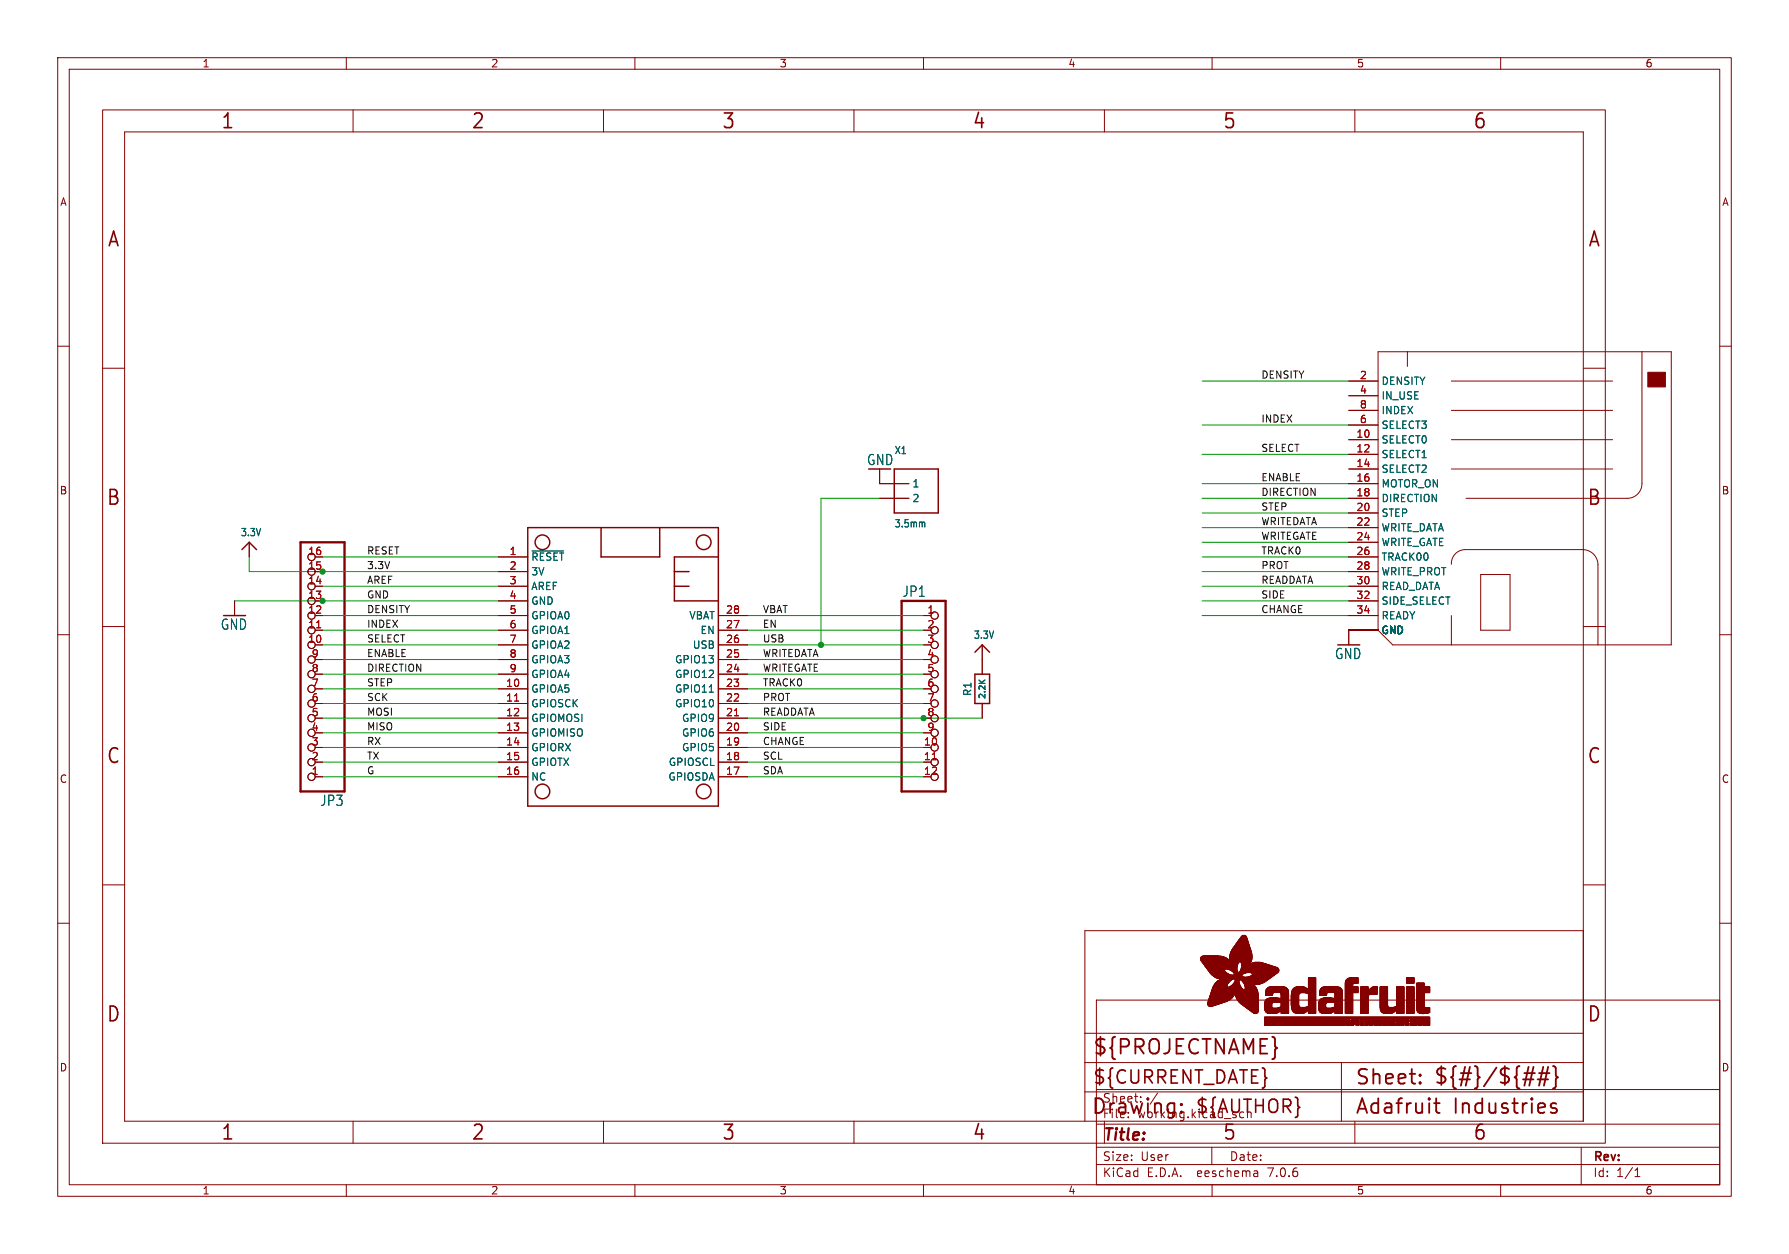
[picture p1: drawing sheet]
<svg xmlns="http://www.w3.org/2000/svg" width="310mm" height="217mm" viewBox="0 0 310 217" stroke-linecap="round" stroke-linejoin="round" font-family="sans-serif">
<defs><g id="words">
<g font-size="3.5" fill="#840000">
<text x="38.2" y="22.7">1</text>
<text x="81.6" y="22.7">2</text>
<text x="125" y="22.7">3</text>
<text x="168.4" y="22.7">4</text>
<text x="211.8" y="22.7">5</text>
<text x="255.1" y="22.7">6</text>
<text x="18.5" y="43.1">A</text>
<text x="275" y="43.1">A</text>
<text x="18.3" y="87.9">B</text>
<text x="274.9" y="87.9">B</text>
<text x="18.3" y="132.7">C</text>
<text x="274.9" y="132.7">C</text>
<text x="18.3" y="177.4">D</text>
<text x="274.9" y="177.4">D</text>
<text x="189.2" y="183.2">${PROJECTNAME}</text>
<text x="234.7" y="188.4">Sheet:</text>
<text x="248.3" y="188.3">${#}/${##}</text>
<text x="38.2" y="197.9">1</text>
<text x="81.6" y="197.9">2</text>
<text x="125" y="197.9">3</text>
<text x="168.4" y="197.9">4</text>
<text x="189" y="193.5">Drawing:</text>
<text x="211.8" y="197.9">5</text>
<text x="234.7" y="193.5">Adafruit</text>
<text x="251.8" y="193.5">Industries</text>
<text x="255.1" y="197.9">6</text>
</g>
<g font-size="3.2" fill="#840000">
<text x="189.2" y="188.2">${CURRENT_DATE}</text>
<text x="207" y="193.3">${AUTHOR}</text>
</g>
<text font-size="2.8" fill="#840000" x="191" y="198.2">Title:</text>
<g font-size="2.5" fill="#006464">
<text x="150.1" y="80.8">GND</text>
<text x="156.3" y="103.6">JP1</text>
<text x="38.2" y="109.4">GND</text>
<text x="231.2" y="114.4">GND</text>
<text x="55.4" y="139.9">JP3</text>
</g>
<g font-size="2.1" fill="#840000">
<text x="191" y="191.3">Sheet:</text>
<text x="199.2" y="191.3">/</text>
<text x="191" y="194">File:</text>
<text x="197" y="194">working.kicad_sch</text>
<text x="191" y="201.4">Size:</text>
<text x="197.6" y="201.4">User</text>
<text x="213" y="201.4">Date:</text>
<text x="276" y="201.6">Rev:</text>
<text x="191" y="204.2">KiCad</text>
<text x="198.7" y="204.2">E.D.A.</text>
<text x="207.6" y="204.2">eeschema</text>
<text x="219.9" y="204.2">7.0.6</text>
<text x="276" y="204.2">Id:</text>
<text x="280" y="204.2">1/1</text>
</g>
<g font-size="1.8" fill="#840000">
<text x="35" y="11.9">1</text>
<text x="85" y="11.9">2</text>
<text x="135" y="11.9">3</text>
<text x="185" y="11.9">4</text>
<text x="235" y="11.9">5</text>
<text x="285" y="11.9">6</text>
<text x="10.3" y="35.9">A</text>
<text x="298.3" y="35.9">A</text>
<text x="10.3" y="85.9">B</text>
<text x="298.2" y="85.9">B</text>
<text x="10.3" y="135.9">C</text>
<text x="298.2" y="135.9">C</text>
<text x="10.3" y="185.9">D</text>
<text x="298.2" y="185.9">D</text>
<text x="35" y="207.2">1</text>
<text x="85" y="207.2">2</text>
<text x="135" y="207.2">3</text>
<text x="185" y="207.2">4</text>
<text x="235" y="207.2">5</text>
<text x="285" y="207.2">6</text>
</g>
<g font-size="1.8" fill="#a90000">
<text x="235.5" y="65.8">2</text>
<text x="235.5" y="68.3">4</text>
<text x="235.5" y="70.9">8</text>
<text x="234.9" y="75.9">10</text>
<text x="235.5" y="73.4">6</text>
<text x="234.9" y="78.5">12</text>
<text x="234.9" y="81">14</text>
<text x="234.9" y="83.6">16</text>
<text x="234.9" y="86.1">18</text>
<text x="234.9" y="88.6">20</text>
<text x="234.9" y="91.2">22</text>
<text x="234.9" y="93.7">24</text>
<text x="53.3" y="101.3">14</text>
<text x="53.3" y="98.8">15</text>
<text x="53.3" y="96.3">16</text>
<text x="88.2" y="96.3">1</text>
<text x="88.2" y="98.8">2</text>
<text x="88.2" y="101.3">3</text>
<text x="234.9" y="96.3">26</text>
<text x="234.9" y="98.8">28</text>
<text x="234.9" y="101.3">30</text>
<text x="53.3" y="106.4">12</text>
<text x="53.3" y="103.9">13</text>
<text x="88.2" y="103.9">4</text>
<text x="88.2" y="106.4">5</text>
<text x="125.7" y="106.4">28</text>
<text x="160.6" y="106.4">1</text>
<text x="234.9" y="103.9">32</text>
<text x="234.9" y="106.4">34</text>
<text x="53.3" y="111.5">10</text>
<text x="53.3" y="109">11</text>
<text x="88.2" y="109">6</text>
<text x="88.2" y="111.5">7</text>
<text x="125.7" y="111.5">26</text>
<text x="125.7" y="109">27</text>
<text x="160.6" y="109">2</text>
<text x="160.6" y="111.5">3</text>
<text x="53.9" y="119.1">7</text>
<text x="53.9" y="116.6">8</text>
<text x="53.9" y="114">9</text>
<text x="87.6" y="119.1">10</text>
<text x="88.2" y="114">8</text>
<text x="88.2" y="116.6">9</text>
<text x="125.7" y="119.1">23</text>
<text x="125.7" y="116.6">24</text>
<text x="125.7" y="114">25</text>
<text x="160.6" y="114">4</text>
<text x="160.6" y="116.6">5</text>
<text x="160.6" y="119.1">6</text>
<text x="53.9" y="124.2">5</text>
<text x="53.9" y="121.7">6</text>
<text x="87.6" y="121.7">11</text>
<text x="87.6" y="124.2">12</text>
<text x="125.7" y="124.2">21</text>
<text x="125.7" y="121.7">22</text>
<text x="160.6" y="121.7">7</text>
<text x="160.6" y="124.2">8</text>
<text x="53.9" y="131.8">2</text>
<text x="53.9" y="129.3">3</text>
<text x="53.9" y="126.7">4</text>
<text x="87.6" y="126.7">13</text>
<text x="87.6" y="129.3">14</text>
<text x="87.6" y="131.8">15</text>
<text x="125.7" y="131.8">18</text>
<text x="125.7" y="129.3">19</text>
<text x="125.7" y="126.7">20</text>
<text x="160" y="129.3">10</text>
<text x="160" y="131.8">11</text>
<text x="160.6" y="126.7">9</text>
<text x="53.9" y="134.4">1</text>
<text x="87.6" y="134.4">16</text>
<text x="125.7" y="134.4">17</text>
<text x="160" y="134.4">12</text>
</g>
<g font-size="1.8" fill="#006464">
<text x="239.3" y="66.9">DENSITY</text>
<text x="239.3" y="69.4">IN_USE</text>
<text x="239.3" y="72">INDEX</text>
<text x="239.3" y="77.1">SELECT0</text>
<text x="239.3" y="74.5">SELECT3</text>
<text x="154.9" y="78.9">X1</text>
<text x="239.3" y="79.6">SELECT1</text>
<text x="239.3" y="82.1">SELECT2</text>
<text x="158" y="84.7">1</text>
<text x="158" y="87.2">2</text>
<text x="239.3" y="84.7">MOTOR_ON</text>
<text x="239.3" y="87.2">DIRECTION</text>
<text x="239.3" y="89.8">STEP</text>
<text x="41.6" y="93.1">3.3V</text>
<text x="154.9" y="91.6">3.5mm</text>
<text x="239.3" y="92.3">WRITE_DATA</text>
<text x="239.3" y="94.8">WRITE_GATE</text>
<text x="91.9" y="97.4">~{RESET}</text>
<text x="91.9" y="99.9">3V</text>
<text x="239.3" y="97.4">TRACK00</text>
<text x="239.3" y="99.9">WRITE_PROT</text>
<text x="91.9" y="102.5">AREF</text>
<text x="91.9" y="105">GND</text>
<text x="91.9" y="107.5">GPIOA0</text>
<text x="119.3" y="107.5">VBAT</text>
<text x="239.3" y="102.5">READ_DATA</text>
<text x="239.3" y="105">SIDE_SELECT</text>
<text x="239.3" y="107.5">READY</text>
<text x="91.9" y="110.1">GPIOA1</text>
<text x="91.9" y="112.6">GPIOA2</text>
<text x="119.9" y="112.6">USB</text>
<text x="121.3" y="110.1">EN</text>
<text x="168.6" y="110.9">3.3V</text>
<text x="239.3" y="110.1">GND</text>
<text x="91.9" y="115.2">GPIOA3</text>
<text x="91.9" y="117.7">GPIOA4</text>
<text x="116.9" y="117.7">GPIO12</text>
<text x="116.9" y="115.2">GPIO13</text>
<text x="91.9" y="120.2">GPIOA5</text>
<text x="91.9" y="122.8">GPIOSCK</text>
<text x="91.9" y="125.3">GPIOMOSI</text>
<text x="116.9" y="122.8">GPIO10</text>
<text x="116.9" y="120.2">GPIO11</text>
<text x="118.1" y="125.3">GPIO9</text>
<text x="168.5" y="120.7" transform="rotate(-90 168.5 120.7)">R1</text>
<text x="91.9" y="127.9">GPIOMISO</text>
<text x="91.9" y="130.4">GPIORX</text>
<text x="118.1" y="130.4">GPIO5</text>
<text x="118.1" y="127.9">GPIO6</text>
<text x="91.9" y="132.9">GPIOTX</text>
<text x="91.9" y="135.5">NC</text>
<text x="115.7" y="135.5">GPIOSDA</text>
<text x="115.8" y="132.9">GPIOSCL</text>
</g>
<g font-size="1.7" fill="#0f0f0f">
<text x="218.4" y="65.7">DENSITY</text>
<text x="218.4" y="73.3">INDEX</text>
<text x="218.4" y="83.5">ENABLE</text>
<text x="218.4" y="78.4">SELECT</text>
<text x="218.4" y="86">DIRECTION</text>
<text x="218.4" y="88.6">STEP</text>
<text x="218.4" y="91.1">WRITEDATA</text>
<text x="218.4" y="93.6">WRITEGATE</text>
<text x="63.5" y="98.7">3.3V</text>
<text x="63.5" y="96.2">RESET</text>
<text x="63.5" y="101.3">AREF</text>
<text x="218.4" y="101.3">READDATA</text>
<text x="218.4" y="98.7">PROT</text>
<text x="218.4" y="96.2">TRACK0</text>
<text x="63.5" y="106.3">DENSITY</text>
<text x="63.5" y="103.8">GND</text>
<text x="132.1" y="106.3">VBAT</text>
<text x="218.4" y="106.3">CHANGE</text>
<text x="218.4" y="103.8">SIDE</text>
<text x="63.5" y="114">ENABLE</text>
<text x="63.5" y="108.9">INDEX</text>
<text x="63.5" y="111.4">SELECT</text>
<text x="132.1" y="114">WRITEDATA</text>
<text x="132.1" y="111.4">USB</text>
<text x="132.1" y="108.9">EN</text>
<text x="63.5" y="116.5">DIRECTION</text>
<text x="63.5" y="119">STEP</text>
<text x="132.1" y="116.5">WRITEGATE</text>
<text x="132.1" y="119">TRACK0</text>
<text x="63.5" y="124.1">MOSI</text>
<text x="63.5" y="121.6">SCK</text>
<text x="132.1" y="121.6">PROT</text>
<text x="132.1" y="124.1">READDATA</text>
<text x="63.5" y="131.7">TX</text>
<text x="63.5" y="126.7">MISO</text>
<text x="63.5" y="129.2">RX</text>
<text x="132.1" y="131.7">SCL</text>
<text x="132.1" y="126.7">SIDE</text>
<text x="132.1" y="129.2">CHANGE</text>
<text x="63.5" y="134.3">G</text>
<text x="132.1" y="134.3">SDA</text>
</g>
<text font-size="1.4" fill="#006464" x="171" y="121.3" transform="rotate(-90 171 121.3)">2.2K</text>
</g></defs>
<g fill="none" stroke="#840000" stroke-width=".17">
<path d="M10 10h290v197.3h-290zM12 12h286v193.3h-286zM17.8 19h260.3v179.1h-260.3zM60 10v2M61.2 19v3.9M104.6 19v3.9M110 10v2M148 19v3.9M160 10v2M191.3 19v3.9M210 10v2M234.7 19v3.9"/>
<path d="M260 10v2M21.6 22.9h252.7v171.4h-252.7zM10 60h2M298 60h2M17.8 63.8h3.8M233.7 76.2h5.1M233.7 71.1h5.1M233.7 66h5.1M233.7 78.7h5.1M233.7 68.6h5.1M233.7 73.7h5.1M238.8 61h50.8v50.8h-48.3l-2.5-2.6z"/>
<path d="M243.8 61v2.5M251.5 76.2h27.9M251.5 71.1h27.9M251.5 66h27.9M274.3 63.8h3.8M284.5 61v22.8a2.54 2.54 0 0 1-2.6 2.6h-27.9M43.2 94v2.5M54.6 96.5h1.3M54.6 99.1h1.3M86.4 96.5h5M86.4 99.1h5M152.4 86.4h5.1"/>
<path d="M152.4 81.3v2.5h5.1M233.7 81.3h5.1M233.7 86.4h5.1M233.7 83.8h5.1M233.7 88.9h5.1M233.7 91.4h5.1M233.7 94h5.1M233.7 96.5h5.1M233.7 99.1h5.1M251.5 97.8a2.42 2.42 0 0 1 2.2-2.6h20.4a2.67 2.67 0 0 1 2.8 2.6v14M251.5 81.3h27.9M256.5 99.6h5.1v9.6h-5.1z"/>
<path d="M10 110h2M17.8 108.6h3.8M40.6 104.1v2.6M54.6 111.8h1.3M54.6 109.2h1.3M54.6 101.6h1.3M54.6 104.1h1.3M54.6 106.7h1.3M54.6 116.8h1.3M54.6 119.4h1.3M54.6 114.3h1.3M86.4 111.8h5"/>
<path d="M86.4 109.2h5M86.4 101.6h5M86.4 104.1h5M86.4 106.7h5M86.4 116.8h5M86.4 119.4h5M86.4 114.3h5M124.5 111.8h5M124.5 109.2h5M124.5 106.7h5M124.5 116.8h5M124.5 119.4h5"/>
<path d="M124.5 114.3h5M160 111.8h1.3M160 106.7h1.3M160 116.8h1.3M160 119.4h1.3M170.2 111.8v5M233.7 101.6h5.1M233.7 104.1h5.1M233.7 106.7h5.1M238.8 109.2h-5.1v2.6M251.5 106.7v5.1M274.3 108.6h3.8"/>
<path d="M298 110h2M54.6 121.9h1.3M54.6 124.5h1.3M54.6 127h1.3M54.6 129.5h1.3M54.6 132.1h1.3M54.6 134.6h1.3M86.4 121.9h5M86.4 124.5h5M86.4 127h5M86.4 129.5h5M86.4 132.1h5"/>
<path d="M86.4 134.6h5M124.5 121.9h5M124.5 124.5h5M124.5 127h5M124.5 129.5h5M124.5 132.1h5M124.5 134.6h5M160 121.9h1.3M160 124.5h1.3M160 127h1.3M170.2 121.9v2.6M10 160h2"/>
<path d="M17.8 153.4h3.8M274.3 153.4h3.8M298 160h2M188 179.1h86.3M190 173.3h108v32h-108zM274.3 161.3h-86.3v33M61.2 194.3v3.8M104.6 194.3v3.8M148 194.3v3.8M188 184.1h86.3M188 189.2h86.3M190 198.8h108"/>
<path d="M190 194.8h108M190 188.8h108M191.3 194.3v3.8M200.6 189.4l-1.3 2M210 198.8v3M232.4 184.1v10.2M234.7 194.3v3.8M274 198.8v6.5M60 205.3v2M110 205.3v2M160 205.3v2M190 201.8h108"/>
<path d="M210 205.3v2M217.8 203l.1 .9M217.9 203.8l-.1 .1M217.9 203.3h-.1M260 205.3v2M283.3 203.9h.8M283.3 202.8l.4-.4v1.5"/>
<circle cx="54" cy="96.5" r=".63"/>
<circle cx="54" cy="99.1" r=".63"/>
<circle cx="54" cy="116.8" r=".63"/>
<circle cx="54" cy="106.7" r=".63"/>
<circle cx="54" cy="111.8" r=".63"/>
<circle cx="54" cy="109.2" r=".63"/>
<circle cx="54" cy="101.6" r=".63"/>
<circle cx="54" cy="104.1" r=".63"/>
<circle cx="54" cy="114.3" r=".63"/>
<circle cx="54" cy="119.4" r=".63"/>
<circle cx="161.9" cy="114.3" r=".63"/>
<circle cx="161.9" cy="119.4" r=".63"/>
<circle cx="161.9" cy="109.2" r=".63"/>
<circle cx="161.9" cy="111.8" r=".63"/>
<circle cx="161.9" cy="116.8" r=".63"/>
<circle cx="161.9" cy="106.7" r=".63"/>
<circle cx="54" cy="124.5" r=".63"/>
<circle cx="54" cy="132.1" r=".63"/>
<circle cx="54" cy="129.5" r=".63"/>
<circle cx="54" cy="121.9" r=".63"/>
<circle cx="54" cy="127" r=".63"/>
<circle cx="54" cy="134.6" r=".63"/>
<circle cx="161.9" cy="127" r=".63"/>
<circle cx="161.9" cy="121.9" r=".63"/>
<circle cx="161.9" cy="129.5" r=".63"/>
<circle cx="161.9" cy="124.5" r=".63"/>
<circle cx="161.9" cy="132.1" r=".63"/>
<circle cx="161.9" cy="134.6" r=".63"/>
</g>
<g fill="#840000" stroke="#840000" stroke-width=".17">
<path d="M208 166.3h4.8z"/>
<path d="M208 166.2l4.8 .1z"/>
<path d="M208 166.2h4.8z"/>
<path d="M208 166.2h4.7z"/>
<path d="M208 166.1l4.7 .1z"/>
<path d="M208 166.1h4.6z"/>
<path d="M208 166l4.5 .1z"/>
<path d="M208 166h4.5z"/>
<path d="M208 166.4h4.9z"/>
<path d="M208 166.3l4.9 .1z"/>
<path d="M208 166h4.4z"/>
<path d="M208 165.9l4.4 .1z"/>
<path d="M208.1 166.4l4.9 .1z"/>
<path d="M208.1 165.9h4.2z"/>
<path d="M208.1 166.5h4.9z"/>
<path d="M208.1 165.9h4.1z"/>
<path d="M208.1 165.8l4 .1z"/>
<path d="M208.1 166.6h5z"/>
<path d="M208.1 166.5l4.9 .1z"/>
<path d="M208.1 165.8h3.9z"/>
<path d="M208.2 166.6h4.9z"/>
<path d="M208.2 165.8h3.6z"/>
<path d="M208.2 166.6l4.9 .1z"/>
<path d="M208.2 165.7l3.5 .1z"/>
<path d="M208.2 166.7h5z"/>
<path d="M208.2 166.7h4.9z"/>
<path d="M208.3 166.7l4.9 .1z"/>
<path d="M208.3 165.7h3.3z"/>
<path d="M208.3 166.8h6.3z"/>
<path d="M208.3 166.8h4.9z"/>
<path d="M208.3 166.8l6.3 .1z"/>
<path d="M208.4 166.9h6.2z"/>
<path d="M208.4 167h6.1z"/>
<path d="M208.4 166.9l6.1 .1z"/>
<path d="M208.4 165.7h2.8z"/>
<path d="M208.5 167h6z"/>
<path d="M208.5 167l6 .1z"/>
<path d="M208.6 167.1h5.9z"/>
<path d="M208.6 167.1l5.8 .1z"/>
<path d="M208.6 167.2h5.8z"/>
<path d="M208.7 167.2l5.7 .1z"/>
<path d="M208.7 167.3h5.7z"/>
<path d="M208.7 167.3l5.7 .1z"/>
<path d="M208.8 167.4h5.6z"/>
<path d="M208.8 167.5h5.5z"/>
<path d="M208.8 167.4l5.5 .1z"/>
<path d="M208.9 167.5l5.4 .1z"/>
<path d="M208.9 167.6h5.4z"/>
<path d="M208.9 167.6l5.4 .1z"/>
<path d="M209 167.7h5.3z"/>
<path d="M209 167.7l5.3 .1z"/>
<path d="M209 167.8h5.3z"/>
<path d="M209.1 167.8h5.2z"/>
<path d="M209.1 167.8l5.2 .1z"/>
<path d="M209.1 167.9h5.2z"/>
<path d="M209.2 167.9l3.1 .1z"/>
<path d="M209.2 168h3z"/>
<path d="M209.2 174.1h1.8z"/>
<path d="M209.2 174l1.8 .1z"/>
<path d="M209.2 174h2z"/>
<path d="M209.2 174h2.1z"/>
<path d="M209.2 173.9l2.1 .1z"/>
<path d="M209.2 173.9h2.3z"/>
<path d="M209.2 173.9h2.4z"/>
<path d="M209.2 173.8l2.4 .1z"/>
<path d="M209.2 173.8h2.6z"/>
<path d="M209.2 168l3 .1z"/>
<path d="M209.3 174.1l1.4 .1z"/>
<path d="M209.3 174.1h1.5z"/>
<path d="M209.3 173.8h2.6z"/>
<path d="M209.3 173.7l2.6 .1z"/>
<path d="M209.3 173.7h2.8z"/>
<path d="M209.3 168.1h2.9z"/>
<path d="M209.3 174.2h1.2z"/>
<path d="M209.3 174.2h1.3z"/>
<path d="M209.3 173.7h2.9z"/>
<path d="M209.3 173.6l3 .1z"/>
<path d="M209.3 173.6h3.1z"/>
<path d="M209.3 173.6h3.2z"/>
<path d="M209.3 168.1l2.9 .1z"/>
<path d="M209.3 174.2l1.1 .1z"/>
<path d="M209.3 173.5l3.3 .1z"/>
<path d="M209.3 173.5h3.3z"/>
<path d="M209.3 173.4l3.4 .1z"/>
<path d="M209.3 173.4h3.5z"/>
<path d="M209.3 168.2h2.9z"/>
<path d="M209.4 174.3h.9z"/>
<path d="M209.4 173.4h3.4z"/>
<path d="M209.4 174.3h.8z"/>
<path d="M209.4 173.3l3.5 .1z"/>
<path d="M209.4 173.3h3.5z"/>
<path d="M209.4 173.3h3.6z"/>
<path d="M209.4 173.2l3.7 .1z"/>
<path d="M209.4 168.3h2.8z"/>
<path d="M209.4 168.2l2.8 .1z"/>
<path d="M209.4 174.3l.7 .1z"/>
<path d="M209.4 173.2h3.7z"/>
<path d="M209.4 173.2h3.8z"/>
<path d="M209.4 173.1l3.8 .1z"/>
<path d="M209.4 173.1h3.9z"/>
<path d="M209.5 173.1h3.8z"/>
<path d="M209.5 173l3.8 .1z"/>
<path d="M209.5 168.3l2.8 .1z"/>
<path d="M209.5 174.4h.5z"/>
<path d="M209.5 173h3.9z"/>
<path d="M209.5 172.9l4 .1z"/>
<path d="M209.5 168.4h2.8z"/>
<path d="M209.5 172.9h4z"/>
<path d="M209.5 172.8l4.1 .1z"/>
<path d="M209.5 172.8h4.1z"/>
<path d="M209.5 168.4l2.9 .1z"/>
<path d="M209.6 172.8h4z"/>
<path d="M209.6 172.7l4 .1z"/>
<path d="M209.6 168.5h2.8z"/>
<path d="M209.6 174.4h.3z"/>
<path d="M209.6 172.7h4.1z"/>
<path d="M209.6 172.6l4.1 .1z"/>
<path d="M209.6 168.5l2.9 .1z"/>
<path d="M209.6 172.6h4.1z"/>
<path d="M209.6 172.6h4.2z"/>
<path d="M209.6 172.5l4.2 .1z"/>
<path d="M209.6 172.5h4.2z"/>
<path d="M209.6 168.6h3z"/>
<path d="M209.6 168.6h2.9z"/>
<path d="M209.7 172.5h4.1z"/>
<path d="M209.7 172.4l4.1 .1z"/>
<path d="M209.7 172.4h4.2z"/>
<path d="M209.7 172.3l4.2 .1z"/>
<path d="M209.7 168.6l2.9 .1z"/>
<path d="M209.8 172.3h4.1z"/>
<path d="M209.8 172.2l4.1 .1z"/>
<path d="M209.8 172.2h4.1z"/>
<path d="M209.8 168.7l2.9 .1z"/>
<path d="M209.8 168.7h2.9z"/>
<path d="M209.8 172.1l4.2 .1z"/>
<path d="M209.8 172.1h4.2z"/>
<path d="M209.8 168.8h3z"/>
<path d="M209.8 172l4.2 .1z"/>
<path d="M209.8 172h4.2z"/>
<path d="M209.8 168.8h3.1z"/>
<path d="M209.9 171.9l4.1 .1z"/>
<path d="M209.9 171.9h4.1z"/>
<path d="M209.9 168.8l3 .1z"/>
<path d="M209.9 171.8l4.1 .1z"/>
<path d="M209.9 171.8h4.1z"/>
<path d="M209.9 168.9h3.1z"/>
<path d="M209.9 171.8h8z"/>
<path d="M209.9 171.7l8 .1z"/>
<path d="M209.9 171.7h7.9z"/>
<path d="M209.9 168.9h3.2z"/>
<path d="M210 171.6l7.8 .1z"/>
<path d="M210 171.6h7.8z"/>
<path d="M210 168.9l3.2 .1z"/>
<path d="M210 171.5l7.8 .1z"/>
<path d="M210 171.5h5.5z"/>
<path d="M210 169h3.3z"/>
<path d="M210 171.5h5.4z"/>
<path d="M210 171.4l5.4 .1z"/>
<path d="M210 171.4h5.3z"/>
<path d="M210 169h5.2z"/>
<path d="M210.1 171.3l5.1 .1z"/>
<path d="M210.1 171.3h5.1z"/>
<path d="M210.1 169l5.1 .1z"/>
<path d="M210.1 171.2l5 .1z"/>
<path d="M210.1 171.2h5z"/>
<path d="M210.1 171.1l5 .1z"/>
<path d="M210.1 171.1h4.9z"/>
<path d="M210.1 169.1h5z"/>
<path d="M210.2 171l2.5 .1z"/>
<path d="M210.2 171h2.5z"/>
<path d="M210.2 169.1h5z"/>
<path d="M210.2 171h2.4z"/>
<path d="M210.2 169.1l5 .1z"/>
<path d="M210.2 170.9l2.4 .1z"/>
<path d="M210.2 170.9h2.4z"/>
<path d="M210.2 169.2h5z"/>
<path d="M210.3 170.8l2.3 .1z"/>
<path d="M210.3 170.8h2.3z"/>
<path d="M210.3 169.2h4.9z"/>
<path d="M210.3 170.7l2.3 .1z"/>
<path d="M210.3 170.7h2.3z"/>
<path d="M210.3 169.2l5 .1z"/>
<path d="M210.4 170.7h2.2z"/>
<path d="M210.4 170.6l2.3 .1z"/>
<path d="M210.4 170.6h2.3z"/>
<path d="M210.4 169.3h5z"/>
<path d="M210.4 170.5l2.3 .1z"/>
<path d="M210.5 170.5h2.2z"/>
<path d="M210.5 169.3l5.2 .1z"/>
<path d="M210.5 170.4l2.3 .1z"/>
<path d="M210.5 170.4h2.3z"/>
<path d="M210.6 170.4h2.2z"/>
<path d="M210.6 169.4h9.6z"/>
<path d="M210.6 170.3l2.2 .1z"/>
<path d="M210.6 170.3h2.2z"/>
<path d="M210.7 170.3h2.2z"/>
<path d="M210.7 169.4l9.4 .1z"/>
<path d="M210.7 170.2l2.2 .1z"/>
<path d="M210.7 170.2h2.2z"/>
<path d="M210.8 170.2h2.2z"/>
<path d="M210.8 170.1l2.2 .1z"/>
<path d="M210.8 169.5h9.3z"/>
<path d="M210.8 170.1h2.2z"/>
<path d="M210.9 170.1h2.2z"/>
<path d="M211 170l2.1 .1z"/>
<path d="M211 170h2.1z"/>
<path d="M211 169.5l9 .1z"/>
<path d="M211 170h2.2z"/>
<path d="M211.1 169.9l2.2 .1z"/>
<path d="M211.1 169.9h2.2z"/>
<path d="M211.2 169.6h8.7z"/>
<path d="M211.2 169.8l2.1 .1z"/>
<path d="M211.3 169.8h2.1z"/>
<path d="M211.3 169.6h8.6z"/>
<path d="M211.4 169.7l2.1 .1z"/>
<path d="M211.5 169.7h2.1z"/>
<path d="M211.6 169.7h2z"/>
<path d="M211.7 169.6l2 .1z"/>
<path d="M212.7 167.9l1.6 .1z"/>
<path d="M212.8 168h1.5z"/>
<path d="M212.9 168h1.4z"/>
<path d="M212.9 171l2.1 .1z"/>
<path d="M213 171h2z"/>
<path d="M213 168l1.3 .1z"/>
<path d="M213 166h3.9z"/>
<path d="M213 165.9l3.9 .1z"/>
<path d="M213 165.9h3.9z"/>
<path d="M213 165.8l3.9 .1z"/>
<path d="M213.1 171h1.9z"/>
<path d="M213.1 168.1h1.2z"/>
<path d="M213.1 166.3l3.8 .1z"/>
<path d="M213.1 166.3h3.8z"/>
<path d="M213.1 166.2l3.8 .1z"/>
<path d="M213.1 166.2h3.8z"/>
<path d="M213.1 166.1l3.8 .1z"/>
<path d="M213.1 166.1h3.8z"/>
<path d="M213.1 166l3.8 .1z"/>
<path d="M213.1 165.8h3.8z"/>
<path d="M213.1 165.7l3.8 .1z"/>
<path d="M213.1 165.7h3.8z"/>
<path d="M213.1 165.6l3.8 .1z"/>
<path d="M213.1 165.6h3.8z"/>
<path d="M213.1 165.5l3.8 .1z"/>
<path d="M213.1 165.5h3.8z"/>
<path d="M213.1 166.4l3.7 .1z"/>
<path d="M213.1 166.4h3.8z"/>
<path d="M213.1 165.4l3.8 .1z"/>
<path d="M213.1 165.4h3.8z"/>
<path d="M213.1 170.9l1.9 .1z"/>
<path d="M213.1 166.5l3.7 .1z"/>
<path d="M213.1 166.5h3.7z"/>
<path d="M213.1 165.3l3.8 .1z"/>
<path d="M213.1 165.3h3.8z"/>
<path d="M213.2 170.9h1.7z"/>
<path d="M213.2 166.7h1.6z"/>
<path d="M213.2 166.6l3.6 .1z"/>
<path d="M213.2 166.6h3.6z"/>
<path d="M213.2 165.2l3.7 .1z"/>
<path d="M213.2 165.2h3.7z"/>
<path d="M213.2 165.1l3.7 .1z"/>
<path d="M213.2 168.1l1.1 .1z"/>
<path d="M213.2 166.7l1.5 .1z"/>
<path d="M213.2 166.7h1.5z"/>
<path d="M213.2 165.1h3.6z"/>
<path d="M213.2 165l3.6 .1z"/>
<path d="M213.3 170.9h1.6z"/>
<path d="M213.3 166.8h1.3z"/>
<path d="M213.3 165h3.5z"/>
<path d="M213.3 164.9l3.5 .1z"/>
<path d="M213.3 170.8l1.6 .1z"/>
<path d="M213.3 168.2h1z"/>
<path d="M213.3 164.9h3.5z"/>
<path d="M213.3 164.8l3.5 .1z"/>
<path d="M213.4 170.8h1.5z"/>
<path d="M213.4 164.8h3.4z"/>
<path d="M213.4 164.8h3.3z"/>
<path d="M213.4 164.7l3.3 .1z"/>
<path d="M213.4 168.2l1 .1z"/>
<path d="M213.4 164.7h3.3z"/>
<path d="M213.4 164.6l3.3 .1z"/>
<path d="M213.5 170.7l1.4 .1z"/>
<path d="M213.5 170.7h1.3z"/>
<path d="M213.5 168.3h.9z"/>
<path d="M213.5 164.6h3.2z"/>
<path d="M213.5 164.5l3.2 .1z"/>
<path d="M213.5 164.5h3.2z"/>
<path d="M213.5 164.5h3.1z"/>
<path d="M213.6 170.6l1.2 .1z"/>
<path d="M213.6 170.6h1.2z"/>
<path d="M213.6 168.3l.8 .1z"/>
<path d="M213.6 164.4l3 .1z"/>
<path d="M213.6 164.4h3z"/>
<path d="M213.6 168.4h.8z"/>
<path d="M213.6 164.3l3 .1z"/>
<path d="M213.7 170.5l1.1 .1z"/>
<path d="M213.7 170.5h1.1z"/>
<path d="M213.7 168.4l.8 .1z"/>
<path d="M213.7 164.3h2.9z"/>
<path d="M213.7 170.5h1z"/>
<path d="M213.7 168.5h.9z"/>
<path d="M213.7 168.5h.8z"/>
<path d="M213.7 164.2l2.9 .1z"/>
<path d="M213.7 164.2h2.8z"/>
<path d="M213.7 170.4l1 .1z"/>
<path d="M213.8 170.4h.9z"/>
<path d="M213.8 169h1.4z"/>
<path d="M213.8 168.6h2.1z"/>
<path d="M213.8 168.5l2.3 .1z"/>
<path d="M213.8 164.2h2.7z"/>
<path d="M213.8 164.1l2.7 .1z"/>
<path d="M213.8 170.3l.9 .1z"/>
<path d="M213.8 168.9l1.4 .1z"/>
<path d="M213.8 168.6l1.9 .1z"/>
<path d="M213.8 168.6h2z"/>
<path d="M213.8 164.1h2.7z"/>
<path d="M213.8 170.3h.9z"/>
<path d="M213.8 168.9h1.4z"/>
<path d="M213.8 168.7h1.7z"/>
<path d="M213.8 164l2.7 .1z"/>
<path d="M213.9 170.3h.8z"/>
<path d="M213.9 170.2l.8 .1z"/>
<path d="M213.9 168.9h1.4z"/>
<path d="M213.9 168.8l1.4 .1z"/>
<path d="M213.9 168.8h1.4z"/>
<path d="M213.9 168.8h1.5z"/>
<path d="M213.9 168.7l1.6 .1z"/>
<path d="M213.9 164h2.6z"/>
<path d="M213.9 170.2h.8z"/>
<path d="M213.9 169.6l6 .1z"/>
<path d="M213.9 163.9l2.6 .1z"/>
<path d="M213.9 170.1l.8 .1z"/>
<path d="M213.9 163.9h2.5z"/>
<path d="M214 170.1h.7z"/>
<path d="M214 170l.7 .1z"/>
<path d="M214 169.7h5.8z"/>
<path d="M214 163.8l2.4 .1z"/>
<path d="M214 163.8h2.4z"/>
<path d="M214 170h.7z"/>
<path d="M214 169.9l.7 .1z"/>
<path d="M214 169.9h.7z"/>
<path d="M214 169.8l.7 .1z"/>
<path d="M214 169.8h.8z"/>
<path d="M214 169.7l5.7 .1z"/>
<path d="M214 172.2l4 .1z"/>
<path d="M214 172.2h4z"/>
<path d="M214 172.2h3.9z"/>
<path d="M214 172.1l3.9 .1z"/>
<path d="M214 172.1h3.9z"/>
<path d="M214 172l3.9 .1z"/>
<path d="M214 172h3.9z"/>
<path d="M214 171.9l3.9 .1z"/>
<path d="M214 163.7l2.4 .1z"/>
<path d="M214.1 172.6h3.9z"/>
<path d="M214.1 172.5l3.9 .1z"/>
<path d="M214.1 172.5h3.9z"/>
<path d="M214.1 172.4l3.9 .1z"/>
<path d="M214.1 172.4h3.9z"/>
<path d="M214.1 172.3l3.9 .1z"/>
<path d="M214.1 172.3h3.9z"/>
<path d="M214.1 171.9h3.8z"/>
<path d="M214.1 171.8l3.8 .1z"/>
<path d="M214.1 171.8h3.8z"/>
<path d="M214.1 163.7h2.3z"/>
<path d="M214.1 172.7h3.9z"/>
<path d="M214.1 172.6l3.9 .1z"/>
<path d="M214.1 163.6l2.3 .1z"/>
<path d="M214.1 163.6h2.3z"/>
<path d="M214.1 172.8h3.9z"/>
<path d="M214.1 172.7l3.9 .1z"/>
<path d="M214.2 172.9h3.8z"/>
<path d="M214.2 172.8l3.8 .1z"/>
<path d="M214.2 172.8h3.8z"/>
<path d="M214.2 163.6h2.1z"/>
<path d="M214.2 163.5l2.1 .1z"/>
<path d="M214.2 173h3.8z"/>
<path d="M214.2 172.9l3.8 .1z"/>
<path d="M214.2 163.5h2.1z"/>
<path d="M214.2 163.4l2.1 .1z"/>
<path d="M214.3 173.1h3.7z"/>
<path d="M214.3 173l3.7 .1z"/>
<path d="M214.3 163.4h2z"/>
<path d="M214.3 173.2h3.7z"/>
<path d="M214.3 173.1l3.7 .1z"/>
<path d="M214.3 163.3l2 .1z"/>
<path d="M214.3 163.3h2z"/>
<path d="M214.4 173.2l3.6 .1z"/>
<path d="M214.4 173.2h3.6z"/>
<path d="M214.4 163.3h1.9z"/>
<path d="M214.4 163.2l1.8 .1z"/>
<path d="M214.4 173.3h3.6z"/>
<path d="M214.4 163.2h1.8z"/>
<path d="M214.5 173.3l3.5 .1z"/>
<path d="M214.5 163.2h1.7z"/>
<path d="M214.5 173.4h3.5z"/>
<path d="M214.5 163.1l1.7 .1z"/>
<path d="M214.5 163.1h1.7z"/>
<path d="M214.5 173.4l3.5 .1z"/>
<path d="M214.5 163l1.7 .1z"/>
<path d="M214.6 173.5h3.4z"/>
<path d="M214.6 173.6h3.4z"/>
<path d="M214.6 173.5l3.4 .1z"/>
<path d="M214.6 163h1.6z"/>
<path d="M214.6 168.5h6.8z"/>
<path d="M214.6 162.9l1.6 .1z"/>
<path d="M214.6 162.9h1.5z"/>
<path d="M214.7 173.7h3.3z"/>
<path d="M214.7 173.6l3.3 .1z"/>
<path d="M214.7 168.5h6.7z"/>
<path d="M214.7 162.9h1.4z"/>
<path d="M214.7 162.8l1.4 .1z"/>
<path d="M214.7 162.8h1.4z"/>
<path d="M214.8 173.7l3.2 .1z"/>
<path d="M214.8 168.4l6.7 .1z"/>
<path d="M214.8 162.7l1.3 .1z"/>
<path d="M214.8 162.7h1.3z"/>
<path d="M214.8 173.8h3.2z"/>
<path d="M214.8 168.4h6.7z"/>
<path d="M214.8 168.3l6.7 .1z"/>
<path d="M214.8 162.6l1.3 .1z"/>
<path d="M214.9 168.3h6.6z"/>
<path d="M214.9 162.6h1.2z"/>
<path d="M214.9 162.6h1.1z"/>
<path d="M214.9 173.9h3.1z"/>
<path d="M214.9 173.8l3.1 .1z"/>
<path d="M214.9 169.8h4.8z"/>
<path d="M214.9 168.2l6.7 .1z"/>
<path d="M214.9 168.2h6.7z"/>
<path d="M214.9 162.5l1.1 .1z"/>
<path d="M214.9 162.5h1.1z"/>
<path d="M214.9 166.7h1.8z"/>
<path d="M215 173.9h3z"/>
<path d="M215 169.8h4.6z"/>
<path d="M215 168.1l6.6 .1z"/>
<path d="M215 168.1h6.6z"/>
<path d="M215 168.1h6.5z"/>
<path d="M215 166.7h1.7z"/>
<path d="M215 162.5h1z"/>
<path d="M215 162.4l1 .1z"/>
<path d="M215 174h3z"/>
<path d="M215 173.9l3 .1z"/>
<path d="M215 168l6.5 .1z"/>
<path d="M215 168h6.5z"/>
<path d="M215 166.8h1.7z"/>
<path d="M215 166.7l1.7 .1z"/>
<path d="M215 162.4h1z"/>
<path d="M215 169.8l4.6 .1z"/>
<path d="M215 167.9l6.5 .1z"/>
<path d="M215 167.9h6.5z"/>
<path d="M215.1 174h2.9z"/>
<path d="M215.1 167.8l6.4 .1z"/>
<path d="M215.1 167.8h6.3z"/>
<path d="M215.1 167.7l6.2 .1z"/>
<path d="M215.1 167.7h6.2z"/>
<path d="M215.1 166.9l1.5 .1z"/>
<path d="M215.1 166.9h1.5z"/>
<path d="M215.1 166.8l1.6 .1z"/>
<path d="M215.1 162.3l.8 .1z"/>
<path d="M215.1 162.3h.8z"/>
<path d="M215.1 174l2.9 .1z"/>
<path d="M215.1 169.9l4.4 .1z"/>
<path d="M215.1 169.9h4.4z"/>
<path d="M215.1 167.7h6.1z"/>
<path d="M215.1 167.6l6 .1z"/>
<path d="M215.1 167.6h5.9z"/>
<path d="M215.1 167.6h5.8z"/>
<path d="M215.1 167.5l5.7 .1z"/>
<path d="M215.1 167.5h5.6z"/>
<path d="M215.1 167.4l5.5 .1z"/>
<path d="M215.1 167.4h5.4z"/>
<path d="M215.1 167.4h5.2z"/>
<path d="M215.1 167.3l5.2 .1z"/>
<path d="M215.1 167.3h5.1z"/>
<path d="M215.1 167.3h1.2z"/>
<path d="M215.1 167.2l4.9 .1z"/>
<path d="M215.1 167.2h1.3z"/>
<path d="M215.1 167.1l1.4 .1z"/>
<path d="M215.1 167.1h1.4z"/>
<path d="M215.1 167l1.4 .1z"/>
<path d="M215.1 167h1.5z"/>
<path d="M215.1 162.2l.8 .1z"/>
<path d="M215.2 174.1h2.8z"/>
<path d="M215.2 170h4.2z"/>
<path d="M215.2 162.2h.7z"/>
<path d="M215.2 170l4.2 .1z"/>
<path d="M215.2 162.2h.6z"/>
<path d="M215.3 174.1l2.7 .1z"/>
<path d="M215.3 170.1h4z"/>
<path d="M215.3 162.1l.4 .1z"/>
<path d="M215.3 174.2h2.7z"/>
<path d="M215.3 170.1l3.9 .1z"/>
<path d="M215.3 170.1h3.9z"/>
<path d="M215.3 162.1h.4z"/>
<path d="M215.3 170.2h3.8z"/>
<path d="M215.4 170.2l3.6 .1z"/>
<path d="M215.4 170.2h3.6z"/>
<path d="M215.4 174.3h2.6z"/>
<path d="M215.4 174.2l2.6 .1z"/>
<path d="M215.4 170.3h3.5z"/>
<path d="M215.5 174.3h2.5z"/>
<path d="M215.5 170.4h3.2z"/>
<path d="M215.5 170.3l3.3 .1z"/>
<path d="M215.5 170.4l1.4 .1z"/>
<path d="M215.5 170.4h1.4z"/>
<path d="M215.5 174.3l2.5 .1z"/>
<path d="M215.5 170.5h1.5z"/>
<path d="M215.6 174.4h2.4z"/>
<path d="M215.6 171.5h2.2z"/>
<path d="M215.6 170.6h1.5z"/>
<path d="M215.6 170.5l1.4 .1z"/>
<path d="M215.6 170.5h1.4z"/>
<path d="M215.6 170.7h1.6z"/>
<path d="M215.6 170.6l1.6 .1z"/>
<path d="M215.6 170.6h1.6z"/>
<path d="M215.7 170.7l1.6 .1z"/>
<path d="M215.7 170.7h1.6z"/>
<path d="M215.7 174.4l2.3 .1z"/>
<path d="M215.7 171.5h2.1z"/>
<path d="M215.7 171.4l2 .1z"/>
<path d="M215.7 170.9h1.7z"/>
<path d="M215.7 170.8l1.7 .1z"/>
<path d="M215.7 170.8h1.7z"/>
<path d="M215.7 170.8h1.6z"/>
<path d="M215.7 174.5h2.3z"/>
<path d="M215.7 171.4h2z"/>
<path d="M215.7 171.3l2 .1z"/>
<path d="M215.7 171l1.8 .1z"/>
<path d="M215.7 171h1.8z"/>
<path d="M215.7 170.9l1.8 .1z"/>
<path d="M215.7 170.9h1.8z"/>
<path d="M215.8 171.3h1.9z"/>
<path d="M215.8 171.2l1.8 .1z"/>
<path d="M215.8 171.2h1.8z"/>
<path d="M215.8 171.1l1.8 .1z"/>
<path d="M215.8 171.1h1.8z"/>
<path d="M215.8 174.5h2.2z"/>
<path d="M215.8 174.5l2.2 .1z"/>
<path d="M215.8 169.3l4.5 .1z"/>
<path d="M215.9 174.6h2.1z"/>
<path d="M216 174.6l2 .1z"/>
<path d="M216 174.7h2z"/>
<path d="M216.1 174.7l1.9 .1z"/>
<path d="M216.1 174.8h1.9z"/>
<path d="M216.2 174.8l1.8 .1z"/>
<path d="M216.2 169.3h4.1z"/>
<path d="M216.2 174.9h1.8z"/>
<path d="M216.3 174.9h1.7z"/>
<path d="M216.3 169.3h4.1z"/>
<path d="M216.3 174.9l1.7 .1z"/>
<path d="M216.4 167.3h3.7z"/>
<path d="M216.4 175h1.6z"/>
<path d="M216.4 169.2l4.1 .1z"/>
<path d="M216.5 175l1.5 .1z"/>
<path d="M216.5 167.2h3.3z"/>
<path d="M216.5 175.1h1.5z"/>
<path d="M216.5 169.2h4z"/>
<path d="M216.5 167.1l3.2 .1z"/>
<path d="M216.6 175.1l1.4 .1z"/>
<path d="M216.6 169.2h3.9z"/>
<path d="M216.6 168.5l4.8 .1z"/>
<path d="M216.6 167.1h2.9z"/>
<path d="M216.6 175.2h1.4z"/>
<path d="M216.7 175.2h1.3z"/>
<path d="M216.7 169.1l3.9 .1z"/>
<path d="M216.7 167l2.6 .1z"/>
<path d="M216.7 169.1h3.9z"/>
<path d="M216.8 175.3h1.2z"/>
<path d="M216.8 175.2l1.2 .1z"/>
<path d="M216.8 168.6h4.5z"/>
<path d="M216.8 167h2.4z"/>
<path d="M216.8 169.1h3.9z"/>
<path d="M216.8 167h2.3z"/>
<path d="M216.9 175.3h1.1z"/>
<path d="M216.9 175.3l1.1 .1z"/>
<path d="M216.9 170.4h1.7z"/>
<path d="M216.9 169l3.8 .1z"/>
<path d="M216.9 169h3.9z"/>
<path d="M216.9 166.9l2.1 .1z"/>
<path d="M216.9 175.4h1z"/>
<path d="M216.9 170.4l1.7 .1z"/>
<path d="M216.9 168.6l4.3 .1z"/>
<path d="M217 168.7h4.2z"/>
<path d="M217 175.4h.9z"/>
<path d="M217 168.9l3.9 .1z"/>
<path d="M217 168.9h3.9z"/>
<path d="M217 168.9h4z"/>
<path d="M217 168.8h4.1z"/>
<path d="M217 168.7l4.1 .1z"/>
<path d="M217 166.9h1.9z"/>
<path d="M217 175.4l.9 .1z"/>
<path d="M217 168.8l4 .1z"/>
<path d="M217 168.8h4z"/>
<path d="M217 166.9h1.8z"/>
<path d="M217.1 170.5h1.4z"/>
<path d="M217.1 175.5h.8z"/>
<path d="M217.1 175.5h.7z"/>
<path d="M217.1 166.8l1.6 .1z"/>
<path d="M217.2 175.5l.6 .1z"/>
<path d="M217.2 170.5h1.1z"/>
<path d="M217.2 175.6h.6z"/>
<path d="M217.2 170.5l1.1 .1z"/>
<path d="M217.3 175.6h.4z"/>
<path d="M217.3 166.8h1.2z"/>
<path d="M217.4 166.8h1z"/>
<path d="M217.4 175.6l.1 .1z"/>
<path d="M217.4 170.6h.6z"/>
<path d="M219.1 177.7h14z"/>
<path d="M219.1 177.6l14 .1z"/>
<path d="M219.1 177.6h14z"/>
<path d="M219.1 177.5l14 .1z"/>
<path d="M219.1 177.5h14z"/>
<path d="M219.1 177.4l14 .1z"/>
<path d="M219.1 177.4h14z"/>
<path d="M219.1 177.3l14 .1z"/>
<path d="M219.1 177.3h14z"/>
<path d="M219.1 177.2l14 .1z"/>
<path d="M219.1 177.2h14z"/>
<path d="M219.1 177.1l14 .1z"/>
<path d="M219.1 177.1h14z"/>
<path d="M219.1 177l14 .1z"/>
<path d="M219.1 177h14z"/>
<path d="M219.1 176.9l14 .1z"/>
<path d="M219.1 176.9h14z"/>
<path d="M219.1 176.8l14 .1z"/>
<path d="M219.1 176.8h14z"/>
<path d="M219.1 176.7l14 .1z"/>
<path d="M219.1 176.7h14z"/>
<path d="M219.1 176.6l14 .1z"/>
<path d="M219.1 176.6h14z"/>
<path d="M219.1 176.5l14 .1z"/>
<path d="M219.1 176.5h14z"/>
<path d="M219.1 176.4l28.6 .1z"/>
<path d="M219.1 176.4h28.6z"/>
<path d="M219.1 176.3l28.6 .1z"/>
<path d="M219.1 176.3h28.6z"/>
<path d="M219.1 174.6h1.3z"/>
<path d="M219.1 174.5l1.3 .1z"/>
<path d="M219.1 174.5h1.2z"/>
<path d="M219.1 174.4l1.2 .1z"/>
<path d="M219.1 174.4h1.2z"/>
<path d="M219.1 174.3l1.2 .1z"/>
<path d="M219.1 174.3h1.2z"/>
<path d="M219.1 174.2l1.2 .1z"/>
<path d="M219.1 174.2h1.2z"/>
<path d="M219.1 174.1l1.2 .1z"/>
<path d="M219.1 174.1h1.2z"/>
<path d="M219.1 174.9l4.2 .1z"/>
<path d="M219.1 174.9h4.2z"/>
<path d="M219.1 174.8l4.2 .1z"/>
<path d="M219.1 174.8h4.2z"/>
<path d="M219.1 174.7l4.2 .1z"/>
<path d="M219.1 174.7h1.5z"/>
<path d="M219.1 174.6l1.4 .1z"/>
<path d="M219.1 174l1.2 .1z"/>
<path d="M219.1 174h1.2z"/>
<path d="M219.1 173.9l1.2 .1z"/>
<path d="M219.1 173.9h1.3z"/>
<path d="M219.1 173.8l1.3 .1z"/>
<path d="M219.1 173.8h1.4z"/>
<path d="M219.1 173.8h1.5z"/>
<path d="M219.1 173.7l1.5 .1z"/>
<path d="M219.1 175.1h4.2z"/>
<path d="M219.1 175l4.2 .1z"/>
<path d="M219.1 175h4.2z"/>
<path d="M219.1 173.7h4.2z"/>
<path d="M219.1 173.6l4.2 .1z"/>
<path d="M219.1 173.6h4.2z"/>
<path d="M219.2 175.1l2.7 .1z"/>
<path d="M219.2 173.6h4.1z"/>
<path d="M219.2 173.5l4.1 .1z"/>
<path d="M219.2 175.2h2.6z"/>
<path d="M219.2 175.2h2.7z"/>
<path d="M219.2 173.5h4.1z"/>
<path d="M219.2 173.4l4.1 .1z"/>
<path d="M219.2 173.4h4.1z"/>
<path d="M219.3 175.3h2.4z"/>
<path d="M219.3 175.3h2.5z"/>
<path d="M219.3 175.2l2.5 .1z"/>
<path d="M219.3 173.4h4z"/>
<path d="M219.3 173.3l4 .1z"/>
<path d="M219.3 172.5h1.2z"/>
<path d="M219.3 172.4l1.2 .1z"/>
<path d="M219.3 172.4h1.2z"/>
<path d="M219.3 172.3l1.2 .1z"/>
<path d="M219.3 172.3h1.2z"/>
<path d="M219.3 172.2l1.2 .1z"/>
<path d="M219.3 172.2h1.2z"/>
<path d="M219.3 172.1l1.3 .1z"/>
<path d="M219.3 173.3h4z"/>
<path d="M219.3 172.1h1.3z"/>
<path d="M219.3 172l1.3 .1z"/>
<path d="M219.3 172h1.3z"/>
<path d="M219.3 172h3.9z"/>
<path d="M219.3 171.9l3.9 .1z"/>
<path d="M219.3 171.9h3.9z"/>
<path d="M219.3 175.4h2.3z"/>
<path d="M219.3 175.3l2.4 .1z"/>
<path d="M219.3 171.8l3.9 .1z"/>
<path d="M219.3 171.8h3.9z"/>
<path d="M219.3 171.7l3.9 .1z"/>
<path d="M219.3 171.7h3.9z"/>
<path d="M219.4 175.4h2.1z"/>
<path d="M219.4 173.2l3.9 .1z"/>
<path d="M219.4 173.2h3.9z"/>
<path d="M219.4 171.6l3.8 .1z"/>
<path d="M219.4 171.6h3.8z"/>
<path d="M219.4 171.5l3.8 .1z"/>
<path d="M219.4 171.5h3.8z"/>
<path d="M219.4 171.5h3.7z"/>
<path d="M219.4 175.5h2z"/>
<path d="M219.4 175.4l2.1 .1z"/>
<path d="M219.4 171.4l3.7 .1z"/>
<path d="M219.4 171.4h3.7z"/>
<path d="M219.5 173.1l3.8 .1z"/>
<path d="M219.5 171.4h3.6z"/>
<path d="M219.5 175.5h1.9z"/>
<path d="M219.5 173.1h3.8z"/>
<path d="M219.5 171.3l3.5 .1z"/>
<path d="M219.5 171.3h3.5z"/>
<path d="M219.6 173.1h3.7z"/>
<path d="M219.6 171.3h3.4z"/>
<path d="M219.6 175.5l1.7 .1z"/>
<path d="M219.6 171.2l3.3 .1z"/>
<path d="M219.6 175.6h1.6z"/>
<path d="M219.6 173l3.7 .1z"/>
<path d="M219.6 171.2h3.3z"/>
<path d="M219.7 171.2h3.2z"/>
<path d="M219.7 171.1l3.1 .1z"/>
<path d="M219.7 173h2.1z"/>
<path d="M219.8 171.1h2.9z"/>
<path d="M219.8 175.6h1.2z"/>
<path d="M219.9 173h1.6z"/>
<path d="M219.9 171l2.7 .1z"/>
<path d="M220 172.9l1.3 .1z"/>
<path d="M220 171h2.5z"/>
<path d="M221.3 174.7h2z"/>
<path d="M221.4 174.6l1.9 .1z"/>
<path d="M221.6 174.6h1.7z"/>
<path d="M221.7 174.6h1.6z"/>
<path d="M221.7 174.5l1.6 .1z"/>
<path d="M221.8 174.5h1.5z"/>
<path d="M221.8 172h1.4z"/>
<path d="M221.9 172l1.3 .1z"/>
<path d="M221.9 174.5h1.4z"/>
<path d="M221.9 172.1l1.4 .1z"/>
<path d="M221.9 172.1h1.4z"/>
<path d="M221.9 172.1h1.3z"/>
<path d="M221.9 172.3h1.4z"/>
<path d="M221.9 172.2l1.4 .1z"/>
<path d="M221.9 172.2h1.4z"/>
<path d="M222 175.6h1.3z"/>
<path d="M222 175.5l1.3 .1z"/>
<path d="M222 175.5h1.3z"/>
<path d="M222 175.4l1.3 .1z"/>
<path d="M222 175.4h1.3z"/>
<path d="M222 175.3l1.3 .1z"/>
<path d="M222 175.3h1.3z"/>
<path d="M222 175.2l1.3 .1z"/>
<path d="M222 175.2h1.3z"/>
<path d="M222 175.1l1.3 .1z"/>
<path d="M222 174.4l1.3 .1z"/>
<path d="M222 174.4h1.3z"/>
<path d="M222 174.3l1.3 .1z"/>
<path d="M222 174.3h1.3z"/>
<path d="M222 174.2l1.3 .1z"/>
<path d="M222 174.2h1.3z"/>
<path d="M222 174.1l1.3 .1z"/>
<path d="M222 174.1h1.3z"/>
<path d="M222 174l1.3 .1z"/>
<path d="M222 174h1.3z"/>
<path d="M222 173.9l1.3 .1z"/>
<path d="M222 173.9h1.3z"/>
<path d="M222 173.8l1.3 .1z"/>
<path d="M222 173.8h1.3z"/>
<path d="M222 173.7l1.3 .1z"/>
<path d="M222 173h1.3z"/>
<path d="M222 172.9l1.3 .1z"/>
<path d="M222 172.9h1.3z"/>
<path d="M222 172.8l1.3 .1z"/>
<path d="M222 172.8h1.3z"/>
<path d="M222 172.7l1.3 .1z"/>
<path d="M222 172.7h1.3z"/>
<path d="M222 172.6l1.3 .1z"/>
<path d="M222 172.6h1.3z"/>
<path d="M222 172.5l1.3 .1z"/>
<path d="M222 172.5h1.3z"/>
<path d="M222 172.4l1.3 .1z"/>
<path d="M222 172.4h1.3z"/>
<path d="M222 172.3l1.3 .1z"/>
<path d="M223.7 174.2h1.3z"/>
<path d="M223.7 174.1l1.3 .1z"/>
<path d="M223.7 174.1h1.3z"/>
<path d="M223.7 174l1.3 .1z"/>
<path d="M223.7 174h1.3z"/>
<path d="M223.7 173.9l1.3 .1z"/>
<path d="M223.7 173.9h1.3z"/>
<path d="M223.7 173.8l1.3 .1z"/>
<path d="M223.7 173.8h1.3z"/>
<path d="M223.7 173.7l1.3 .1z"/>
<path d="M223.7 173.7h1.3z"/>
<path d="M223.7 173.6l1.3 .1z"/>
<path d="M223.7 173.6h1.3z"/>
<path d="M223.7 173.5l1.3 .1z"/>
<path d="M223.7 173.5h1.3z"/>
<path d="M223.7 173.4l1.3 .1z"/>
<path d="M223.7 173.4h1.3z"/>
<path d="M223.7 173.3l1.3 .1z"/>
<path d="M223.7 173.3h1.3z"/>
<path d="M223.7 173.2l1.3 .1z"/>
<path d="M223.7 173.2h1.3z"/>
<path d="M223.7 173.1l1.3 .1z"/>
<path d="M223.7 173.1h1.3z"/>
<path d="M223.7 173l1.3 .1z"/>
<path d="M223.7 173h1.3z"/>
<path d="M223.7 172.9l1.3 .1z"/>
<path d="M223.7 172.9h1.3z"/>
<path d="M223.7 172.8l1.3 .1z"/>
<path d="M223.7 172.8h1.3z"/>
<path d="M223.7 172.7l1.3 .1z"/>
<path d="M223.7 172.7h1.3z"/>
<path d="M223.7 172.6l1.3 .1z"/>
<path d="M223.7 172.6h1.3z"/>
<path d="M223.7 172.5l1.3 .1z"/>
<path d="M223.7 172.5h1.3z"/>
<path d="M223.7 172.4l1.3 .1z"/>
<path d="M223.7 174.4l1.4 .1z"/>
<path d="M223.7 174.4h1.4z"/>
<path d="M223.7 174.3l1.4 .1z"/>
<path d="M223.7 174.3h1.4z"/>
<path d="M223.7 174.3h1.3z"/>
<path d="M223.7 174.2l1.3 .1z"/>
<path d="M223.7 172.4h1.3z"/>
<path d="M223.7 172.3l1.3 .1z"/>
<path d="M223.7 172.3h1.4z"/>
<path d="M223.7 172.2l1.4 .1z"/>
<path d="M223.7 172.2h1.4z"/>
<path d="M223.8 174.7l4.2 .1z"/>
<path d="M223.8 174.7h4.2z"/>
<path d="M223.8 174.6l4.2 .1z"/>
<path d="M223.8 174.6h4.2z"/>
<path d="M223.8 174.5l1.5 .1z"/>
<path d="M223.8 174.5h1.4z"/>
<path d="M223.8 174.5h1.3z"/>
<path d="M223.8 172.2h1.3z"/>
<path d="M223.8 172.1l1.3 .1z"/>
<path d="M223.8 172.1h1.4z"/>
<path d="M223.8 172l1.6 .1z"/>
<path d="M223.8 172h4.2z"/>
<path d="M223.8 174.9h4.2z"/>
<path d="M223.8 174.8l4.2 .1z"/>
<path d="M223.8 174.8h4.2z"/>
<path d="M223.8 171.9l4.2 .1z"/>
<path d="M223.8 171.9h4.2z"/>
<path d="M223.8 171.8l4.2 .1z"/>
<path d="M223.8 171.8h4.2z"/>
<path d="M223.8 174.9l4.2 .1z"/>
<path d="M223.8 171.7l4.2 .1z"/>
<path d="M223.9 175.1h2.8z"/>
<path d="M223.9 175l4.1 .1z"/>
<path d="M223.9 175h4.1z"/>
<path d="M223.9 171.7h4.1z"/>
<path d="M223.9 171.6l4.1 .1z"/>
<path d="M223.9 171.6h4.1z"/>
<path d="M223.9 175.1l2.7 .1z"/>
<path d="M223.9 175.1h2.7z"/>
<path d="M223.9 171.5l4.1 .1z"/>
<path d="M223.9 175.2h2.6z"/>
<path d="M223.9 171.5h4.1z"/>
<path d="M224 175.2h2.5z"/>
<path d="M224 171.5h2.6z"/>
<path d="M224 175.3h2.4z"/>
<path d="M224 175.2l2.4 .1z"/>
<path d="M224 171.4l2.6 .1z"/>
<path d="M224 171.4h2.6z"/>
<path d="M224.1 175.3h2.2z"/>
<path d="M224.1 171.4h2.4z"/>
<path d="M224.1 175.3l2.2 .1z"/>
<path d="M224.1 171.3l2.4 .1z"/>
<path d="M224.1 171.3h2.3z"/>
<path d="M224.1 175.4h2.2z"/>
<path d="M224.2 175.4h2z"/>
<path d="M224.2 171.3h2.1z"/>
<path d="M224.2 171.2l2.1 .1z"/>
<path d="M224.2 175.5h1.9z"/>
<path d="M224.2 175.4l1.9 .1z"/>
<path d="M224.2 171.2h2z"/>
<path d="M224.3 171.2h1.9z"/>
<path d="M224.3 175.5h1.7z"/>
<path d="M224.3 171.1l1.8 .1z"/>
<path d="M224.4 171.1h1.7z"/>
<path d="M224.4 175.5l1.6 .1z"/>
<path d="M224.5 175.6h1.4z"/>
<path d="M224.5 171l1.5 .1z"/>
<path d="M224.6 171h1.3z"/>
<path d="M224.7 175.6h1z"/>
<path d="M226.1 172l1.9 .1z"/>
<path d="M226.2 174.5l1.8 .1z"/>
<path d="M226.3 172.1h1.7z"/>
<path d="M226.3 174.5h1.7z"/>
<path d="M226.5 172.1h1.5z"/>
<path d="M226.5 174.5h1.5z"/>
<path d="M226.5 174.4l1.5 .1z"/>
<path d="M226.5 172.1l1.5 .1z"/>
<path d="M226.6 172.2h1.4z"/>
<path d="M226.6 174.4h1.4z"/>
<path d="M226.7 175.6h1.3z"/>
<path d="M226.7 175.5l1.3 .1z"/>
<path d="M226.7 175.5h1.3z"/>
<path d="M226.7 175.4l1.3 .1z"/>
<path d="M226.7 175.4h1.3z"/>
<path d="M226.7 175.3l1.3 .1z"/>
<path d="M226.7 175.3h1.3z"/>
<path d="M226.7 175.2l1.3 .1z"/>
<path d="M226.7 175.2h1.3z"/>
<path d="M226.7 175.1l1.3 .1z"/>
<path d="M226.7 175.1h1.3z"/>
<path d="M226.7 174.4h1.3z"/>
<path d="M226.7 174.3l1.3 .1z"/>
<path d="M226.7 174.3h1.3z"/>
<path d="M226.7 174.2l1.3 .1z"/>
<path d="M226.7 174.2h1.3z"/>
<path d="M226.7 174.1l1.3 .1z"/>
<path d="M226.7 174.1h1.3z"/>
<path d="M226.7 174l1.3 .1z"/>
<path d="M226.7 174h1.3z"/>
<path d="M226.7 173.9l1.3 .1z"/>
<path d="M226.7 173.9h1.3z"/>
<path d="M226.7 173.8l1.3 .1z"/>
<path d="M226.7 173.8h1.3z"/>
<path d="M226.7 173.7l1.3 .1z"/>
<path d="M226.7 173.7h1.3z"/>
<path d="M226.7 173.6l1.3 .1z"/>
<path d="M226.7 173.6h1.3z"/>
<path d="M226.7 173.5l1.3 .1z"/>
<path d="M226.7 173.5h1.3z"/>
<path d="M226.7 173.4l1.3 .1z"/>
<path d="M226.7 173.4h1.3z"/>
<path d="M226.7 173.3l1.3 .1z"/>
<path d="M226.7 173.3h1.3z"/>
<path d="M226.7 173.2l1.3 .1z"/>
<path d="M226.7 173.2h1.3z"/>
<path d="M226.7 173.1l1.3 .1z"/>
<path d="M226.7 173.1h1.3z"/>
<path d="M226.7 173l1.3 .1z"/>
<path d="M226.7 173h1.3z"/>
<path d="M226.7 172.9l1.3 .1z"/>
<path d="M226.7 172.9h1.3z"/>
<path d="M226.7 172.8l1.3 .1z"/>
<path d="M226.7 172.8h1.3z"/>
<path d="M226.7 172.7l1.3 .1z"/>
<path d="M226.7 172.7h1.3z"/>
<path d="M226.7 172.6l1.3 .1z"/>
<path d="M226.7 172.6h1.3z"/>
<path d="M226.7 172.5l1.3 .1z"/>
<path d="M226.7 172.5h1.3z"/>
<path d="M226.7 172.4l1.3 .1z"/>
<path d="M226.7 172.4h1.3z"/>
<path d="M226.7 172.3l1.3 .1z"/>
<path d="M226.7 172.3h1.3z"/>
<path d="M226.7 172.2l1.3 .1z"/>
<path d="M226.7 172.2h1.3z"/>
<path d="M226.7 171.5h1.3z"/>
<path d="M226.7 171.4l1.3 .1z"/>
<path d="M226.7 171.4h1.3z"/>
<path d="M226.7 171.3l1.3 .1z"/>
<path d="M226.7 171.3h1.3z"/>
<path d="M226.7 171.2l1.3 .1z"/>
<path d="M226.7 171.2h1.3z"/>
<path d="M226.7 171.1l1.3 .1z"/>
<path d="M226.7 171.1h1.3z"/>
<path d="M226.7 171l1.3 .1z"/>
<path d="M226.7 171h1.3z"/>
<path d="M226.7 170.9l1.3 .1z"/>
<path d="M226.7 170.9h1.3z"/>
<path d="M226.7 170.8l1.3 .1z"/>
<path d="M226.7 170.8h1.3z"/>
<path d="M226.7 170.7l1.3 .1z"/>
<path d="M226.7 170.7h1.3z"/>
<path d="M226.7 170.6l1.3 .1z"/>
<path d="M226.7 170.6h1.3z"/>
<path d="M226.7 170.5l1.3 .1z"/>
<path d="M226.7 170.5h1.3z"/>
<path d="M226.7 170.4l1.3 .1z"/>
<path d="M226.7 170.4h1.3z"/>
<path d="M226.7 170.3l1.3 .1z"/>
<path d="M226.7 170.3h1.3z"/>
<path d="M226.7 170.2l1.3 .1z"/>
<path d="M226.7 170.2h1.3z"/>
<path d="M226.7 170.1l1.3 .1z"/>
<path d="M226.7 170.1h1.3z"/>
<path d="M226.7 170l1.3 .1z"/>
<path d="M226.7 170h1.3z"/>
<path d="M226.7 169.9l1.3 .1z"/>
<path d="M226.7 169.9h1.3z"/>
<path d="M226.7 169.8l1.3 .1z"/>
<path d="M226.7 169.8h1.3z"/>
<path d="M226.7 169.7l1.3 .1z"/>
<path d="M226.7 169.7h1.3z"/>
<path d="M226.7 169.6l1.3 .1z"/>
<path d="M226.7 169.6h1.3z"/>
<path d="M226.7 169.5l1.3 .1z"/>
<path d="M226.7 169.5h1.3z"/>
<path d="M226.7 169.4l1.3 .1z"/>
<path d="M228.4 174.8h4.2z"/>
<path d="M228.4 174.7l4.2 .1z"/>
<path d="M228.4 174.7h1.5z"/>
<path d="M228.4 174.6l1.4 .1z"/>
<path d="M228.4 174.6h1.4z"/>
<path d="M228.4 174.6h1.3z"/>
<path d="M228.4 174.5l1.3 .1z"/>
<path d="M228.4 174.5h1.3z"/>
<path d="M228.4 174.4l1.3 .1z"/>
<path d="M228.4 174.4h1.3z"/>
<path d="M228.4 174.3l1.3 .1z"/>
<path d="M228.4 174.3h1.3z"/>
<path d="M228.4 174.2l1.3 .1z"/>
<path d="M228.4 174.2h1.3z"/>
<path d="M228.4 174.1l1.3 .1z"/>
<path d="M228.4 174.1h1.3z"/>
<path d="M228.4 174l1.3 .1z"/>
<path d="M228.4 174h1.3z"/>
<path d="M228.4 173.9l1.3 .1z"/>
<path d="M228.4 173.9h1.3z"/>
<path d="M228.5 174.9l4.1 .1z"/>
<path d="M228.5 174.9h4.1z"/>
<path d="M228.5 174.8l4.1 .1z"/>
<path d="M228.5 173.8l1.3 .1z"/>
<path d="M228.5 173.8h1.3z"/>
<path d="M228.5 173.8h1.4z"/>
<path d="M228.5 173.7l1.5 .1z"/>
<path d="M228.5 175.1h4.1z"/>
<path d="M228.5 175l4.1 .1z"/>
<path d="M228.5 175h4.1z"/>
<path d="M228.5 173.7h4.1z"/>
<path d="M228.5 173.6l4.1 .1z"/>
<path d="M228.5 173.6h4.1z"/>
<path d="M228.5 175.2h2.8z"/>
<path d="M228.5 175.1l2.8 .1z"/>
<path d="M228.5 173.5l4.1 .1z"/>
<path d="M228.5 173.5h4.1z"/>
<path d="M228.6 175.2h2.6z"/>
<path d="M228.6 173.4l4 .1z"/>
<path d="M228.6 173.4h4z"/>
<path d="M228.6 175.3h2.4z"/>
<path d="M228.6 175.3h2.5z"/>
<path d="M228.6 175.2l2.5 .1z"/>
<path d="M228.6 173.3l4 .1z"/>
<path d="M228.6 172.5h1.2z"/>
<path d="M228.6 172.4l1.2 .1z"/>
<path d="M228.6 172.4h1.2z"/>
<path d="M228.6 172.3l1.2 .1z"/>
<path d="M228.6 172.3h1.2z"/>
<path d="M228.6 172.2l1.3 .1z"/>
<path d="M228.6 172.2h1.3z"/>
<path d="M228.6 172.1l1.3 .1z"/>
<path d="M228.6 175.3l2.4 .1z"/>
<path d="M228.6 173.3h4z"/>
<path d="M228.6 172.1h1.3z"/>
<path d="M228.6 172l1.3 .1z"/>
<path d="M228.6 172h1.4z"/>
<path d="M228.6 172h4z"/>
<path d="M228.6 171.9l4 .1z"/>
<path d="M228.6 171.9h4z"/>
<path d="M228.6 171.8l4 .1z"/>
<path d="M228.6 171.8h4z"/>
<path d="M228.7 175.4h2.3z"/>
<path d="M228.7 173.3h3.9z"/>
<path d="M228.7 171.7l3.9 .1z"/>
<path d="M228.7 171.7h3.9z"/>
<path d="M228.7 175.4h2.2z"/>
<path d="M228.7 173.2l3.9 .1z"/>
<path d="M228.7 173.2h3.9z"/>
<path d="M228.7 171.6l3.9 .1z"/>
<path d="M228.7 171.6h3.8z"/>
<path d="M228.7 171.5l3.8 .1z"/>
<path d="M228.7 175.4l2.1 .1z"/>
<path d="M228.7 171.5h3.8z"/>
<path d="M228.7 171.4l3.8 .1z"/>
<path d="M228.8 175.5h2z"/>
<path d="M228.8 171.4h3.7z"/>
<path d="M228.8 173.1l3.8 .1z"/>
<path d="M228.8 171.4h3.6z"/>
<path d="M228.9 175.5h1.8z"/>
<path d="M228.9 173.1h3.7z"/>
<path d="M228.9 171.3l3.5 .1z"/>
<path d="M228.9 171.3h3.4z"/>
<path d="M229 175.5l1.6 .1z"/>
<path d="M229 173l3.6 .1z"/>
<path d="M229 171.2l3.3 .1z"/>
<path d="M229 171.2h3.2z"/>
<path d="M229 175.6h1.6z"/>
<path d="M229.1 173h2z"/>
<path d="M229.1 171.1l3 .1z"/>
<path d="M229.1 171.1h3z"/>
<path d="M229.2 175.6h1.2z"/>
<path d="M229.2 173h1.7z"/>
<path d="M229.3 171l2.6 .1z"/>
<path d="M229.4 172.9l1.3 .1z"/>
<path d="M229.4 171h2.4z"/>
<path d="M230.7 174.7h1.9z"/>
<path d="M230.8 174.6l1.8 .1z"/>
<path d="M230.9 174.6h1.7z"/>
<path d="M231 174.6h1.6z"/>
<path d="M231.1 174.5l1.5 .1z"/>
<path d="M231.2 174.5h1.4z"/>
<path d="M231.2 172l1.4 .1z"/>
<path d="M231.2 172h1.4z"/>
<path d="M231.3 174.5h1.3z"/>
<path d="M231.3 172.1l1.3 .1z"/>
<path d="M231.3 172.1h1.3z"/>
<path d="M231.3 175.6h1.3z"/>
<path d="M231.3 175.5l1.3 .1z"/>
<path d="M231.3 175.5h1.3z"/>
<path d="M231.3 175.4l1.3 .1z"/>
<path d="M231.3 175.4h1.3z"/>
<path d="M231.3 175.3l1.3 .1z"/>
<path d="M231.3 175.3h1.3z"/>
<path d="M231.3 175.2l1.3 .1z"/>
<path d="M231.3 175.2h1.3z"/>
<path d="M231.3 175.1l1.3 .1z"/>
<path d="M231.3 174.4l1.3 .1z"/>
<path d="M231.3 174.4h1.3z"/>
<path d="M231.3 174.3l1.3 .1z"/>
<path d="M231.3 174.3h1.3z"/>
<path d="M231.3 174.2l1.3 .1z"/>
<path d="M231.3 174.2h1.3z"/>
<path d="M231.3 174.1l1.3 .1z"/>
<path d="M231.3 174.1h1.3z"/>
<path d="M231.3 174l1.3 .1z"/>
<path d="M231.3 174h1.3z"/>
<path d="M231.3 173.9l1.3 .1z"/>
<path d="M231.3 173.9h1.3z"/>
<path d="M231.3 173.8l1.3 .1z"/>
<path d="M231.3 173.8h1.3z"/>
<path d="M231.3 173.7l1.3 .1z"/>
<path d="M231.3 173h1.3z"/>
<path d="M231.3 172.9l1.3 .1z"/>
<path d="M231.3 172.9h1.3z"/>
<path d="M231.3 172.8l1.3 .1z"/>
<path d="M231.3 172.8h1.3z"/>
<path d="M231.3 172.7l1.3 .1z"/>
<path d="M231.3 172.7h1.3z"/>
<path d="M231.3 172.6l1.3 .1z"/>
<path d="M231.3 172.6h1.3z"/>
<path d="M231.3 172.5l1.3 .1z"/>
<path d="M231.3 172.5h1.3z"/>
<path d="M231.3 172.4l1.3 .1z"/>
<path d="M231.3 172.4h1.3z"/>
<path d="M231.3 172.3l1.3 .1z"/>
<path d="M231.3 172.3h1.3z"/>
<path d="M231.3 172.2l1.3 .1z"/>
<path d="M231.3 172.2h1.3z"/>
<path d="M233.1 175.6h1.3z"/>
<path d="M233.1 175.5l1.3 .1z"/>
<path d="M233.1 175.5h1.3z"/>
<path d="M233.1 175.4l1.3 .1z"/>
<path d="M233.1 175.4h1.3z"/>
<path d="M233.1 175.3l1.3 .1z"/>
<path d="M233.1 175.3h1.3z"/>
<path d="M233.1 175.2l1.3 .1z"/>
<path d="M233.1 175.2h1.3z"/>
<path d="M233.1 175.1l1.3 .1z"/>
<path d="M233.1 175.1h1.3z"/>
<path d="M233.1 175l1.3 .1z"/>
<path d="M233.1 175h1.3z"/>
<path d="M233.1 174.9l1.3 .1z"/>
<path d="M233.1 174.9h1.3z"/>
<path d="M233.1 174.8l1.3 .1z"/>
<path d="M233.1 174.8h1.3z"/>
<path d="M233.1 174.7l1.3 .1z"/>
<path d="M233.1 174.7h1.3z"/>
<path d="M233.1 174.6l1.3 .1z"/>
<path d="M233.1 174.6h1.3z"/>
<path d="M233.1 174.5l1.3 .1z"/>
<path d="M233.1 174.5h1.3z"/>
<path d="M233.1 174.4l1.3 .1z"/>
<path d="M233.1 174.4h1.3z"/>
<path d="M233.1 174.3l1.3 .1z"/>
<path d="M233.1 174.3h1.3z"/>
<path d="M233.1 174.2l1.3 .1z"/>
<path d="M233.1 174.2h1.3z"/>
<path d="M233.1 174.1l1.3 .1z"/>
<path d="M233.1 174.1h1.3z"/>
<path d="M233.1 174l1.3 .1z"/>
<path d="M233.1 174h1.3z"/>
<path d="M233.1 173.9l1.3 .1z"/>
<path d="M233.1 173.9h1.3z"/>
<path d="M233.1 173.8l1.3 .1z"/>
<path d="M233.1 173.8h1.3z"/>
<path d="M233.1 173.7l1.3 .1z"/>
<path d="M233.1 173.7h1.3z"/>
<path d="M233.1 173.6l1.3 .1z"/>
<path d="M233.1 173.6h1.3z"/>
<path d="M233.1 173.5l1.3 .1z"/>
<path d="M233.1 173.5h1.3z"/>
<path d="M233.1 173.4l1.3 .1z"/>
<path d="M233.1 173.4h1.3z"/>
<path d="M233.1 173.3l1.3 .1z"/>
<path d="M233.1 173.3h1.3z"/>
<path d="M233.1 173.2l1.3 .1z"/>
<path d="M233.1 173.2h1.3z"/>
<path d="M233.1 173.1l1.3 .1z"/>
<path d="M233.1 173.1h1.3z"/>
<path d="M233.1 173l1.3 .1z"/>
<path d="M233.1 173h1.3z"/>
<path d="M233.1 172.9l1.3 .1z"/>
<path d="M233.1 172.9h1.3z"/>
<path d="M233.1 172.8l1.3 .1z"/>
<path d="M233.1 172.8h1.3z"/>
<path d="M233.1 172.7l1.3 .1z"/>
<path d="M233.1 172.7h1.3z"/>
<path d="M233.1 172.6l1.3 .1z"/>
<path d="M233.1 172.6h1.3z"/>
<path d="M233.1 172.5l1.3 .1z"/>
<path d="M233.1 172.5h1.3z"/>
<path d="M233.1 172.4l1.3 .1z"/>
<path d="M233.1 172.4h1.3z"/>
<path d="M233.1 172.3l1.3 .1z"/>
<path d="M233.1 172.3h1.3z"/>
<path d="M233.1 172.2l1.3 .1z"/>
<path d="M233.1 172.2h1.3z"/>
<path d="M233.1 172.1l1.3 .1z"/>
<path d="M233.1 172.1h1.3z"/>
<path d="M233.1 172l1.3 .1z"/>
<path d="M233.1 172h2.2z"/>
<path d="M233.1 171.9l2.2 .1z"/>
<path d="M233.1 171.9h2.2z"/>
<path d="M233.1 171.8l2.2 .1z"/>
<path d="M233.1 171.8h2.2z"/>
<path d="M233.1 171.7l2.2 .1z"/>
<path d="M233.1 171.7h2.2z"/>
<path d="M233.1 171.6l2.2 .1z"/>
<path d="M233.1 171.6h2.2z"/>
<path d="M233.1 171.5l2.2 .1z"/>
<path d="M233.1 171.5h2.2z"/>
<path d="M233.1 171.4l2.2 .1z"/>
<path d="M233.1 171.4h2.2z"/>
<path d="M233.1 171.3l2.2 .1z"/>
<path d="M233.1 171.3h2.2z"/>
<path d="M233.1 171.2l2.2 .1z"/>
<path d="M233.1 171.2h2.2z"/>
<path d="M233.1 171.1l2.2 .1z"/>
<path d="M233.1 171.1h2.2z"/>
<path d="M233.1 171l2.2 .1z"/>
<path d="M233.1 171h2.2z"/>
<path d="M233.1 171h1.3z"/>
<path d="M233.1 170.9l1.3 .1z"/>
<path d="M233.1 170.9h1.3z"/>
<path d="M233.1 170.8l1.3 .1z"/>
<path d="M233.1 170.8h1.3z"/>
<path d="M233.1 170.7l1.3 .1z"/>
<path d="M233.1 170.7h1.3z"/>
<path d="M233.1 170.6l1.3 .1z"/>
<path d="M233.1 170.6h1.3z"/>
<path d="M233.1 170.5l1.3 .1z"/>
<path d="M233.1 170.5h1.3z"/>
<path d="M233.1 170.4l1.4 .1z"/>
<path d="M233.1 170.4h2.2z"/>
<path d="M233.1 170.3l2.2 .1z"/>
<path d="M233.1 170.3h2.2z"/>
<path d="M233.1 170.2l2.2 .1z"/>
<path d="M233.1 170.2h2.2z"/>
<path d="M233.1 170.1l2.2 .1z"/>
<path d="M233.1 170.1h2.2z"/>
<path d="M233.1 170l2.2 .1z"/>
<path d="M233.2 170h2.1z"/>
<path d="M233.2 169.9l2.1 .1z"/>
<path d="M233.2 169.9h2.1z"/>
<path d="M233.2 169.8l2.1 .1z"/>
<path d="M233.2 169.8h2.1z"/>
<path d="M233.3 177.7h.5z"/>
<path d="M233.3 177.6l.5 .1z"/>
<path d="M233.3 177.6h.5z"/>
<path d="M233.3 177.5l.5 .1z"/>
<path d="M233.3 177.5h.5z"/>
<path d="M233.3 177.4l.5 .1z"/>
<path d="M233.3 177.4h.5z"/>
<path d="M233.3 177.3l.5 .1z"/>
<path d="M233.3 177.3h.5z"/>
<path d="M233.3 177.2l.5 .1z"/>
<path d="M233.3 177.2h.5z"/>
<path d="M233.3 177.1l.5 .1z"/>
<path d="M233.3 177.1h.5z"/>
<path d="M233.3 177l.5 .1z"/>
<path d="M233.3 177h.5z"/>
<path d="M233.3 176.9l.5 .1z"/>
<path d="M233.3 176.9h.5z"/>
<path d="M233.3 176.8l.5 .1z"/>
<path d="M233.3 176.8h.5z"/>
<path d="M233.3 176.7l.5 .1z"/>
<path d="M233.3 176.7h.5z"/>
<path d="M233.3 176.6l.5 .1z"/>
<path d="M233.3 176.6h.5z"/>
<path d="M233.3 176.5l.5 .1z"/>
<path d="M233.3 176.5h.5z"/>
<path d="M233.3 169.8h2z"/>
<path d="M233.3 169.7l2 .1z"/>
<path d="M233.3 169.7h2z"/>
<path d="M233.4 169.7h1.9z"/>
<path d="M233.4 169.6l1.9 .1z"/>
<path d="M233.5 169.6h1.8z"/>
<path d="M233.6 169.5l1.7 .1z"/>
<path d="M233.7 169.5h1.6z"/>
<path d="M234 177.7h.5z"/>
<path d="M234 177.6l.5 .1z"/>
<path d="M234 177.6h.5z"/>
<path d="M234 177.5l.5 .1z"/>
<path d="M234 177.5h.4z"/>
<path d="M234 177.4l.4 .1z"/>
<path d="M234 177.4h.4z"/>
<path d="M234 177.3l.4 .1z"/>
<path d="M234 177.3h.3z"/>
<path d="M234 177.2l.3 .1z"/>
<path d="M234 177.2h.3z"/>
<path d="M234 177.1l.2 .1z"/>
<path d="M234 177.1h.2z"/>
<path d="M234 177l.2 .1z"/>
<path d="M234 177h.2z"/>
<path d="M234 176.9l.2 .1z"/>
<path d="M234 176.9h.1z"/>
<path d="M234 176.8l.1 .1z"/>
<path d="M234 176.8h.1z"/>
<path d="M234 169.4l1.3 .1z"/>
<path d="M234.1 176.5h.6z"/>
<path d="M234.1 176.5l.6 .1z"/>
<path d="M234.2 176.6h.5z"/>
<path d="M234.2 176.6l.5 .1z"/>
<path d="M234.2 176.7l.5 .1z"/>
<path d="M234.2 176.7h.5z"/>
<path d="M234.3 176.8h.4z"/>
<path d="M234.3 176.8l.4 .1z"/>
<path d="M234.3 176.9h.4z"/>
<path d="M234.4 177h.3z"/>
<path d="M234.4 176.9l.3 .1z"/>
<path d="M234.4 177l.3 .1z"/>
<path d="M234.4 177.1h.3z"/>
<path d="M234.5 177.2h.2z"/>
<path d="M234.5 177.1l.2 .1z"/>
<path d="M234.5 177.3h.2z"/>
<path d="M234.5 177.2l.2 .1z"/>
<path d="M234.6 177.4h.1z"/>
<path d="M234.6 177.3l.1 .1z"/>
<path d="M234.6 177.4l.1 .1z"/>
<path d="M234.9 177.7h.5z"/>
<path d="M234.9 177.6l.5 .1z"/>
<path d="M234.9 177.6h.5z"/>
<path d="M234.9 177.5l.5 .1z"/>
<path d="M234.9 177.5h.5z"/>
<path d="M234.9 177.4l.5 .1z"/>
<path d="M234.9 177.4h.5z"/>
<path d="M234.9 177.3l.5 .1z"/>
<path d="M234.9 177.3h.5z"/>
<path d="M234.9 177.2l.5 .1z"/>
<path d="M234.9 177.2h.5z"/>
<path d="M234.9 177.1l.5 .1z"/>
<path d="M234.9 177.1h.5z"/>
<path d="M234.9 177l.5 .1z"/>
<path d="M234.9 177h.5z"/>
<path d="M234.9 176.9l.5 .1z"/>
<path d="M234.9 176.9h.5z"/>
<path d="M234.9 176.8l.5 .1z"/>
<path d="M234.9 176.8h.5z"/>
<path d="M234.9 176.7l.5 .1z"/>
<path d="M234.9 176.7h.5z"/>
<path d="M234.9 176.6l.5 .1z"/>
<path d="M234.9 176.6h.5z"/>
<path d="M234.9 176.5l.5 .1z"/>
<path d="M234.9 176.5h.5z"/>
<path d="M235.6 177.7h.6z"/>
<path d="M235.6 177.6l.7 .1z"/>
<path d="M235.6 177.6h.7z"/>
<path d="M235.6 177.5l.7 .1z"/>
<path d="M235.6 177.5h.7z"/>
<path d="M235.6 177.4l.7 .1z"/>
<path d="M235.6 177.4h.7z"/>
<path d="M235.6 177.3l.7 .1z"/>
<path d="M235.6 177.3h.7z"/>
<path d="M235.6 177.2l.7 .1z"/>
<path d="M235.6 177.2h.7z"/>
<path d="M235.6 177.1l.7 .1z"/>
<path d="M235.6 177.1h.7z"/>
<path d="M235.6 177l.7 .1z"/>
<path d="M235.6 177h.7z"/>
<path d="M235.6 176.9l.7 .1z"/>
<path d="M235.6 176.9h.7z"/>
<path d="M235.6 176.8l.7 .1z"/>
<path d="M235.6 176.8h.7z"/>
<path d="M235.6 176.7l.7 .1z"/>
<path d="M235.6 176.7h.7z"/>
<path d="M235.6 176.7h.6z"/>
<path d="M235.7 175.6h1.3z"/>
<path d="M235.7 175.5l1.3 .1z"/>
<path d="M235.7 175.5h1.3z"/>
<path d="M235.7 175.4l1.3 .1z"/>
<path d="M235.7 175.4h1.3z"/>
<path d="M235.7 175.3l1.3 .1z"/>
<path d="M235.7 175.3h1.3z"/>
<path d="M235.7 175.2l1.3 .1z"/>
<path d="M235.7 175.2h1.3z"/>
<path d="M235.7 175.1l1.3 .1z"/>
<path d="M235.7 175.1h1.3z"/>
<path d="M235.7 175l1.3 .1z"/>
<path d="M235.7 175h1.3z"/>
<path d="M235.7 174.9l1.3 .1z"/>
<path d="M235.7 174.9h1.3z"/>
<path d="M235.7 174.8l1.3 .1z"/>
<path d="M235.7 174.8h1.3z"/>
<path d="M235.7 174.7l1.3 .1z"/>
<path d="M235.7 174.7h1.3z"/>
<path d="M235.7 174.6l1.3 .1z"/>
<path d="M235.7 174.6h1.3z"/>
<path d="M235.7 174.5l1.3 .1z"/>
<path d="M235.7 174.5h1.3z"/>
<path d="M235.7 174.4l1.3 .1z"/>
<path d="M235.7 174.4h1.3z"/>
<path d="M235.7 174.3l1.3 .1z"/>
<path d="M235.7 174.3h1.3z"/>
<path d="M235.7 174.2l1.3 .1z"/>
<path d="M235.7 174.2h1.3z"/>
<path d="M235.7 174.1l1.3 .1z"/>
<path d="M235.7 174.1h1.3z"/>
<path d="M235.7 174l1.3 .1z"/>
<path d="M235.7 174h1.3z"/>
<path d="M235.7 173.9l1.3 .1z"/>
<path d="M235.7 173.9h1.3z"/>
<path d="M235.7 173.8l1.3 .1z"/>
<path d="M235.7 173.8h1.3z"/>
<path d="M235.7 173.7l1.3 .1z"/>
<path d="M235.7 173.7h1.3z"/>
<path d="M235.7 173.6l1.3 .1z"/>
<path d="M235.7 173.6h1.3z"/>
<path d="M235.7 173.5l1.3 .1z"/>
<path d="M235.7 173.5h1.3z"/>
<path d="M235.7 173.4l1.3 .1z"/>
<path d="M235.7 173.4h1.3z"/>
<path d="M235.7 173.3l1.3 .1z"/>
<path d="M235.7 173.3h1.3z"/>
<path d="M235.7 173.2l1.3 .1z"/>
<path d="M235.7 173.2h1.3z"/>
<path d="M235.7 173.1l1.3 .1z"/>
<path d="M235.7 173.1h1.3z"/>
<path d="M235.7 173l1.3 .1z"/>
<path d="M235.7 173h1.3z"/>
<path d="M235.7 172.9l1.3 .1z"/>
<path d="M235.7 172.9h1.3z"/>
<path d="M235.7 172.8l1.3 .1z"/>
<path d="M235.7 172.8h1.3z"/>
<path d="M235.7 172.7l1.3 .1z"/>
<path d="M235.7 172.7h1.3z"/>
<path d="M235.7 172.6l1.3 .1z"/>
<path d="M235.7 172.6h1.3z"/>
<path d="M235.7 172.5l1.3 .1z"/>
<path d="M235.7 172.5h1.3z"/>
<path d="M235.7 172.5h1.4z"/>
<path d="M235.7 172.4l1.4 .1z"/>
<path d="M235.7 172.4h1.6z"/>
<path d="M235.7 172.4h1.7z"/>
<path d="M235.7 172.3l1.8 .1z"/>
<path d="M235.7 172.3h2z"/>
<path d="M235.7 172.2l3 .1z"/>
<path d="M235.7 172.2h3z"/>
<path d="M235.7 172.1l3 .1z"/>
<path d="M235.7 172.1h3z"/>
<path d="M235.7 172l3 .1z"/>
<path d="M235.7 172h3z"/>
<path d="M235.7 171.9l3 .1z"/>
<path d="M235.7 171.9h3z"/>
<path d="M235.7 171.8l3 .1z"/>
<path d="M235.7 171.8h3z"/>
<path d="M235.7 171.7l3 .1z"/>
<path d="M235.7 171.7h3z"/>
<path d="M235.7 171.7h1.3z"/>
<path d="M235.7 171.6l1.3 .1z"/>
<path d="M235.7 171.6h1.3z"/>
<path d="M235.7 171.5l1.3 .1z"/>
<path d="M235.7 171.5h1.3z"/>
<path d="M235.7 171.4l1.3 .1z"/>
<path d="M235.7 171.4h1.3z"/>
<path d="M235.7 171.3l1.3 .1z"/>
<path d="M235.7 171.3h1.3z"/>
<path d="M235.7 171.2l1.3 .1z"/>
<path d="M235.7 171.2h1.3z"/>
<path d="M235.7 171.1l1.3 .1z"/>
<path d="M235.7 171.1h1.3z"/>
<path d="M235.7 171l1.3 .1z"/>
<path d="M235.7 171h1.3z"/>
<path d="M236.2 176.5h.8z"/>
<path d="M236.3 176.5h.7z"/>
<path d="M236.3 176.5l.7 .1z"/>
<path d="M236.4 176.6h.6z"/>
<path d="M236.4 177.7h.6z"/>
<path d="M236.4 176.6l.6 .1z"/>
<path d="M236.5 177.6l.5 .1z"/>
<path d="M236.5 176.7h.5z"/>
<path d="M236.5 177.6h.5z"/>
<path d="M236.5 177.5l.5 .1z"/>
<path d="M236.5 177.5h.5z"/>
<path d="M236.5 177.4l.5 .1z"/>
<path d="M236.5 176.9h.5z"/>
<path d="M236.5 176.8l.5 .1z"/>
<path d="M236.5 176.8h.5z"/>
<path d="M236.5 176.7l.5 .1z"/>
<path d="M236.5 177.4h.5z"/>
<path d="M236.5 177.3l.5 .1z"/>
<path d="M236.5 177.3h.5z"/>
<path d="M236.5 177.2l.5 .1z"/>
<path d="M236.5 177.2h.5z"/>
<path d="M236.5 177.1l.5 .1z"/>
<path d="M236.5 177.1h.5z"/>
<path d="M236.5 177l.5 .1z"/>
<path d="M236.5 177h.5z"/>
<path d="M236.5 176.9l.5 .1z"/>
<path d="M237.1 171.7h1.6z"/>
<path d="M237.1 171.6l1.6 .1z"/>
<path d="M237.2 171.6h1.5z"/>
<path d="M237.2 171.5l1.5 .1z"/>
<path d="M237.3 177.6l.6 .1z"/>
<path d="M237.3 177.6h.6z"/>
<path d="M237.3 177.5l.6 .1z"/>
<path d="M237.3 177.5h.6z"/>
<path d="M237.3 177.4l.6 .1z"/>
<path d="M237.3 177.4h.6z"/>
<path d="M237.3 177.3l.6 .1z"/>
<path d="M237.3 177.3h.6z"/>
<path d="M237.3 177.2l.6 .1z"/>
<path d="M237.3 177.2h.6z"/>
<path d="M237.3 177.1l.6 .1z"/>
<path d="M237.3 177.1h.6z"/>
<path d="M237.3 177l.6 .1z"/>
<path d="M237.3 177h.6z"/>
<path d="M237.3 176.9l.6 .1z"/>
<path d="M237.3 176.9h.6z"/>
<path d="M237.3 176.8l.6 .1z"/>
<path d="M237.3 176.8h.6z"/>
<path d="M237.3 176.7l.6 .1z"/>
<path d="M237.3 176.7h.6z"/>
<path d="M237.3 176.6l.6 .1z"/>
<path d="M237.3 176.6h.6z"/>
<path d="M237.3 176.5l.6 .1z"/>
<path d="M237.3 176.5h.6z"/>
<path d="M237.3 171.5h1.4z"/>
<path d="M237.3 177.7h.5z"/>
<path d="M237.3 171.4l1.4 .1z"/>
<path d="M237.4 171.4h1.3z"/>
<path d="M237.4 171.3l1.3 .1z"/>
<path d="M237.5 171.3h1.2z"/>
<path d="M237.6 171.2l1.1 .1z"/>
<path d="M237.6 171.2h1.1z"/>
<path d="M237.7 171.1l1 .1z"/>
<path d="M237.7 171.1h1z"/>
<path d="M237.8 171l.9 .1z"/>
<path d="M237.9 171h.8z"/>
<path d="M238.1 177.7h.6z"/>
<path d="M238.1 177.6l.6 .1z"/>
<path d="M238.1 177.6h.6z"/>
<path d="M238.1 177.6h.5z"/>
<path d="M238.1 177.5l.5 .1z"/>
<path d="M238.1 177.5h.5z"/>
<path d="M238.1 177.4l1.4 .1z"/>
<path d="M238.1 177.4h1.4z"/>
<path d="M238.1 177.3l1.4 .1z"/>
<path d="M238.1 177.3h1.3z"/>
<path d="M238.1 177.3h1.1z"/>
<path d="M238.1 177.2l.7 .1z"/>
<path d="M238.1 177.2h.6z"/>
<path d="M238.1 177.1l.6 .1z"/>
<path d="M238.1 177.1h.6z"/>
<path d="M238.1 177l.6 .1z"/>
<path d="M238.1 177h.6z"/>
<path d="M238.1 176.9l.6 .1z"/>
<path d="M238.1 176.9h.6z"/>
<path d="M238.1 176.8l.6 .1z"/>
<path d="M238.1 176.8h.6z"/>
<path d="M238.1 176.7l.6 .1z"/>
<path d="M238.1 176.7h.6z"/>
<path d="M238.1 176.6l.6 .1z"/>
<path d="M238.1 176.6h.6z"/>
<path d="M238.1 176.5l.6 .1z"/>
<path d="M238.1 176.5h.7z"/>
<path d="M238.1 176.5h.8z"/>
<path d="M238.8 177.6h.7z"/>
<path d="M238.8 177.5l.7 .1z"/>
<path d="M238.8 177.5h.7z"/>
<path d="M238.9 177.7h.6z"/>
<path d="M238.9 177.6l.6 .1z"/>
<path d="M238.9 177h1.6z"/>
<path d="M238.9 176.9l1.6 .1z"/>
<path d="M238.9 176.9h1.6z"/>
<path d="M238.9 176.8l.6 .1z"/>
<path d="M238.9 176.8h.5z"/>
<path d="M238.9 176.7l.5 .1z"/>
<path d="M238.9 176.7h.5z"/>
<path d="M239 177l1.5 .1z"/>
<path d="M239.1 174.6h4.2z"/>
<path d="M239.1 174.5l1.5 .1z"/>
<path d="M239.1 174.5h1.4z"/>
<path d="M239.1 174.4l1.4 .1z"/>
<path d="M239.1 174.4h1.4z"/>
<path d="M239.1 174.4h1.3z"/>
<path d="M239.1 174.3l1.3 .1z"/>
<path d="M239.1 174.3h1.3z"/>
<path d="M239.1 174.2l1.3 .1z"/>
<path d="M239.1 174.2h1.3z"/>
<path d="M239.1 174.1l1.3 .1z"/>
<path d="M239.1 174.1h1.3z"/>
<path d="M239.1 174l1.3 .1z"/>
<path d="M239.1 174h1.3z"/>
<path d="M239.1 173.9l1.3 .1z"/>
<path d="M239.1 173.9h1.3z"/>
<path d="M239.1 173.8l1.3 .1z"/>
<path d="M239.1 173.8h1.3z"/>
<path d="M239.1 173.7l1.3 .1z"/>
<path d="M239.1 173.7h1.3z"/>
<path d="M239.1 173.6l1.3 .1z"/>
<path d="M239.1 173.6h1.3z"/>
<path d="M239.1 173.5l1.3 .1z"/>
<path d="M239.1 173.5h1.3z"/>
<path d="M239.1 173.4l1.3 .1z"/>
<path d="M239.1 173.4h1.3z"/>
<path d="M239.1 173.3l1.3 .1z"/>
<path d="M239.1 173.3h1.3z"/>
<path d="M239.1 173.2l1.3 .1z"/>
<path d="M239.1 173.2h1.3z"/>
<path d="M239.1 173.1l1.3 .1z"/>
<path d="M239.1 173.1h1.3z"/>
<path d="M239.1 173l1.3 .1z"/>
<path d="M239.1 173h1.3z"/>
<path d="M239.1 172.9l1.3 .1z"/>
<path d="M239.1 172.9h1.3z"/>
<path d="M239.1 172.8l1.3 .1z"/>
<path d="M239.1 172.8h1.3z"/>
<path d="M239.1 172.7l1.3 .1z"/>
<path d="M239.1 172.7h1.3z"/>
<path d="M239.1 172.6l1.3 .1z"/>
<path d="M239.1 172.6h1.3z"/>
<path d="M239.1 172.5l1.3 .1z"/>
<path d="M239.1 172.5h1.3z"/>
<path d="M239.1 172.4l1.3 .1z"/>
<path d="M239.1 172.4h1.3z"/>
<path d="M239.1 172.3l1.3 .1z"/>
<path d="M239.1 172.3h1.3z"/>
<path d="M239.1 172.2l1.3 .1z"/>
<path d="M239.1 172.2h1.3z"/>
<path d="M239.1 172.1l1.3 .1z"/>
<path d="M239.1 172.1h1.3z"/>
<path d="M239.1 172l1.3 .1z"/>
<path d="M239.1 172h1.3z"/>
<path d="M239.1 171.9l1.3 .1z"/>
<path d="M239.1 171.9h1.3z"/>
<path d="M239.1 171.8l1.3 .1z"/>
<path d="M239.1 171.8h1.3z"/>
<path d="M239.1 171.7l1.3 .1z"/>
<path d="M239.1 171.7h1.3z"/>
<path d="M239.1 171.6l1.3 .1z"/>
<path d="M239.1 171.6h1.3z"/>
<path d="M239.1 171.5l1.3 .1z"/>
<path d="M239.1 171.5h1.3z"/>
<path d="M239.1 171.4l1.3 .1z"/>
<path d="M239.1 171.4h1.3z"/>
<path d="M239.1 171.3l1.3 .1z"/>
<path d="M239.1 171.3h1.3z"/>
<path d="M239.1 171.2l1.3 .1z"/>
<path d="M239.1 171.2h1.3z"/>
<path d="M239.1 171.1l1.3 .1z"/>
<path d="M239.1 171.1h1.3z"/>
<path d="M239.1 171l1.3 .1z"/>
<path d="M239.1 171h1.3z"/>
<path d="M239.1 174.9l4.2 .1z"/>
<path d="M239.1 174.9h4.2z"/>
<path d="M239.1 174.8l4.2 .1z"/>
<path d="M239.1 174.8h4.2z"/>
<path d="M239.1 174.7l4.2 .1z"/>
<path d="M239.1 174.7h4.2z"/>
<path d="M239.1 174.6l4.2 .1z"/>
<path d="M239.2 175.1h2.7z"/>
<path d="M239.2 175l4.1 .1z"/>
<path d="M239.2 175h4.1z"/>
<path d="M239.2 175.1l2.6 .1z"/>
<path d="M239.2 177.1h1.3z"/>
<path d="M239.2 175.2h2.5z"/>
<path d="M239.2 175.2h2.6z"/>
<path d="M239.3 175.3h2.4z"/>
<path d="M239.3 175.2l2.4 .1z"/>
<path d="M239.3 175.3h2.3z"/>
<path d="M239.3 175.3l2.3 .1z"/>
<path d="M239.4 175.4h2.1z"/>
<path d="M239.4 175.4l2 .1z"/>
<path d="M239.5 176.5h.6z"/>
<path d="M239.5 175.5h1.9z"/>
<path d="M239.6 177.1l.9 .1z"/>
<path d="M239.6 176.5h.5z"/>
<path d="M239.6 175.5h1.7z"/>
<path d="M239.6 176.5l.5 .1z"/>
<path d="M239.6 177.2h.9z"/>
<path d="M239.6 176.6h.5z"/>
<path d="M239.7 177.2l.8 .1z"/>
<path d="M239.7 177.2h.8z"/>
<path d="M239.7 176.8l.8 .1z"/>
<path d="M239.7 176.8h.8z"/>
<path d="M239.7 176.7l.8 .1z"/>
<path d="M239.7 176.7h.8z"/>
<path d="M239.7 176.6l.4 .1z"/>
<path d="M239.7 176.6h.4z"/>
<path d="M239.7 175.5l1.5 .1z"/>
<path d="M239.7 177.7h.8z"/>
<path d="M239.7 177.6l.8 .1z"/>
<path d="M239.7 177.6h.8z"/>
<path d="M239.7 177.5l.8 .1z"/>
<path d="M239.7 177.5h.8z"/>
<path d="M239.7 177.4l.8 .1z"/>
<path d="M239.7 177.4h.8z"/>
<path d="M239.7 177.3l.8 .1z"/>
<path d="M239.7 177.3h.8z"/>
<path d="M239.7 175.6h1.5z"/>
<path d="M239.9 175.6h1.1z"/>
<path d="M240.8 177.7h.8z"/>
<path d="M240.8 177.6l.8 .1z"/>
<path d="M240.8 177.6h.8z"/>
<path d="M240.8 177.5l.8 .1z"/>
<path d="M240.8 177.5h.8z"/>
<path d="M240.8 177.4l.8 .1z"/>
<path d="M240.8 177.4h.8z"/>
<path d="M240.8 177.3l.8 .1z"/>
<path d="M240.8 177.3h.8z"/>
<path d="M240.8 177.2l.8 .1z"/>
<path d="M240.8 177.2h.8z"/>
<path d="M240.8 177.1l.8 .1z"/>
<path d="M240.8 177.1h.8z"/>
<path d="M240.8 177l.8 .1z"/>
<path d="M240.8 177h.8z"/>
<path d="M240.8 176.9l.8 .1z"/>
<path d="M240.8 176.9h.8z"/>
<path d="M240.8 176.8l.8 .1z"/>
<path d="M240.8 176.8h.8z"/>
<path d="M240.8 176.7l.8 .1z"/>
<path d="M240.8 176.7h.8z"/>
<path d="M241.2 176.6l.4 .1z"/>
<path d="M241.2 176.6h.4z"/>
<path d="M241.2 176.5l.4 .1z"/>
<path d="M241.2 176.5h.4z"/>
<path d="M241.5 174.5l1.8 .1z"/>
<path d="M241.6 174.5h1.7z"/>
<path d="M241.7 174.5h1.6z"/>
<path d="M241.8 177.7h.7z"/>
<path d="M241.8 177.6l.7 .1z"/>
<path d="M241.8 177.6h.7z"/>
<path d="M241.8 177.5l.7 .1z"/>
<path d="M241.8 177.5h.6z"/>
<path d="M241.8 177.4l.6 .1z"/>
<path d="M241.8 177.4h.6z"/>
<path d="M241.8 177.3l.6 .1z"/>
<path d="M241.8 177.1l.6 .1z"/>
<path d="M241.8 177.1h.6z"/>
<path d="M241.8 177l.6 .1z"/>
<path d="M241.8 177h.7z"/>
<path d="M241.8 176.9l.7 .1z"/>
<path d="M241.8 176.9h.7z"/>
<path d="M241.8 176.8l.7 .1z"/>
<path d="M241.8 176.8h.7z"/>
<path d="M241.8 176.7l.7 .1z"/>
<path d="M241.8 176.7h.6z"/>
<path d="M241.8 174.4l1.5 .1z"/>
<path d="M241.9 174.4h1.4z"/>
<path d="M242 175.6h1.3z"/>
<path d="M242 175.5l1.3 .1z"/>
<path d="M242 175.5h1.3z"/>
<path d="M242 175.4l1.3 .1z"/>
<path d="M242 175.4h1.3z"/>
<path d="M242 175.3l1.3 .1z"/>
<path d="M242 175.3h1.3z"/>
<path d="M242 175.2l1.3 .1z"/>
<path d="M242 175.2h1.3z"/>
<path d="M242 175.1l1.3 .1z"/>
<path d="M242 175.1h1.3z"/>
<path d="M242 174.4h1.3z"/>
<path d="M242 174.3l1.3 .1z"/>
<path d="M242 174.3h1.3z"/>
<path d="M242 174.2l1.3 .1z"/>
<path d="M242 174.2h1.3z"/>
<path d="M242 174.1l1.3 .1z"/>
<path d="M242 174.1h1.3z"/>
<path d="M242 174l1.3 .1z"/>
<path d="M242 174h1.3z"/>
<path d="M242 173.9l1.3 .1z"/>
<path d="M242 173.9h1.3z"/>
<path d="M242 173.8l1.3 .1z"/>
<path d="M242 173.8h1.3z"/>
<path d="M242 173.7l1.3 .1z"/>
<path d="M242 173.7h1.3z"/>
<path d="M242 173.6l1.3 .1z"/>
<path d="M242 173.6h1.3z"/>
<path d="M242 173.5l1.3 .1z"/>
<path d="M242 173.5h1.3z"/>
<path d="M242 173.4l1.3 .1z"/>
<path d="M242 173.4h1.3z"/>
<path d="M242 173.3l1.3 .1z"/>
<path d="M242 173.3h1.3z"/>
<path d="M242 173.2l1.3 .1z"/>
<path d="M242 173.2h1.3z"/>
<path d="M242 173.1l1.3 .1z"/>
<path d="M242 173.1h1.3z"/>
<path d="M242 173l1.3 .1z"/>
<path d="M242 173h1.3z"/>
<path d="M242 172.9l1.3 .1z"/>
<path d="M242 172.9h1.3z"/>
<path d="M242 172.8l1.3 .1z"/>
<path d="M242 172.8h1.3z"/>
<path d="M242 172.7l1.3 .1z"/>
<path d="M242 172.7h1.3z"/>
<path d="M242 172.6l1.3 .1z"/>
<path d="M242 172.6h1.3z"/>
<path d="M242 172.5l1.3 .1z"/>
<path d="M242 172.5h1.3z"/>
<path d="M242 172.4l1.3 .1z"/>
<path d="M242 172.4h1.3z"/>
<path d="M242 172.3l1.3 .1z"/>
<path d="M242 172.3h1.3z"/>
<path d="M242 172.2l1.3 .1z"/>
<path d="M242 172.2h1.3z"/>
<path d="M242 172.1l1.3 .1z"/>
<path d="M242 172.1h1.3z"/>
<path d="M242 172l1.3 .1z"/>
<path d="M242 172h1.3z"/>
<path d="M242 171.9l1.3 .1z"/>
<path d="M242 171.9h1.3z"/>
<path d="M242 171.8l1.3 .1z"/>
<path d="M242 171.8h1.3z"/>
<path d="M242 171.7l1.3 .1z"/>
<path d="M242 171.7h1.3z"/>
<path d="M242 171.6l1.3 .1z"/>
<path d="M242 171.6h1.3z"/>
<path d="M242 171.5l1.3 .1z"/>
<path d="M242 171.5h1.3z"/>
<path d="M242 171.4l1.3 .1z"/>
<path d="M242 171.4h1.3z"/>
<path d="M242 171.3l1.3 .1z"/>
<path d="M242 171.3h1.3z"/>
<path d="M242 171.2l1.3 .1z"/>
<path d="M242 171.2h1.3z"/>
<path d="M242 171.1l1.3 .1z"/>
<path d="M242 171.1h1.3z"/>
<path d="M242 171l1.3 .1z"/>
<path d="M242 171h1.3z"/>
<path d="M242.4 177.2l.9 .1z"/>
<path d="M242.5 176.5h.8z"/>
<path d="M242.5 177.2h.8z"/>
<path d="M242.6 177.3h.7z"/>
<path d="M242.6 177.2h.7z"/>
<path d="M242.6 176.5l.7 .1z"/>
<path d="M242.6 177.3l.7 .1z"/>
<path d="M242.6 177.1l.7 .1z"/>
<path d="M242.6 176.6h.7z"/>
<path d="M242.6 177.4l.7 .1z"/>
<path d="M242.6 177.4h.7z"/>
<path d="M242.6 177.1h.7z"/>
<path d="M242.6 177l.7 .1z"/>
<path d="M242.6 176.6l.7 .1z"/>
<path d="M242.7 177.7h.6z"/>
<path d="M242.7 177.6l.6 .1z"/>
<path d="M242.7 177.6h.6z"/>
<path d="M242.7 177.5l.6 .1z"/>
<path d="M242.7 177.5h.6z"/>
<path d="M242.7 177h.6z"/>
<path d="M242.7 176.9l.6 .1z"/>
<path d="M242.7 176.9h.6z"/>
<path d="M242.7 176.8l.6 .1z"/>
<path d="M242.7 176.8h.6z"/>
<path d="M242.7 176.7l.6 .1z"/>
<path d="M242.7 176.7h.6z"/>
<path d="M243.5 177.7h.5z"/>
<path d="M243.5 177.6l.5 .1z"/>
<path d="M243.5 177.6h.5z"/>
<path d="M243.5 177.5l.5 .1z"/>
<path d="M243.5 177.5h.5z"/>
<path d="M243.5 177.4l.5 .1z"/>
<path d="M243.5 177.4h.5z"/>
<path d="M243.5 177.3l.5 .1z"/>
<path d="M243.5 177.3h.5z"/>
<path d="M243.5 177.2l.5 .1z"/>
<path d="M243.5 177.2h.5z"/>
<path d="M243.5 177.1l.5 .1z"/>
<path d="M243.5 177.1h.5z"/>
<path d="M243.5 177l.5 .1z"/>
<path d="M243.5 177h.5z"/>
<path d="M243.5 176.9l.5 .1z"/>
<path d="M243.5 176.9h.5z"/>
<path d="M243.5 176.8l.5 .1z"/>
<path d="M243.5 176.8h.5z"/>
<path d="M243.5 176.7l.5 .1z"/>
<path d="M243.5 176.7h.5z"/>
<path d="M243.5 176.6l.5 .1z"/>
<path d="M243.5 176.6h.5z"/>
<path d="M243.5 176.5l.5 .1z"/>
<path d="M243.5 176.5h.5z"/>
<path d="M243.7 175.6h1.3z"/>
<path d="M243.7 175.5l1.3 .1z"/>
<path d="M243.7 175.5h1.3z"/>
<path d="M243.7 175.4l1.3 .1z"/>
<path d="M243.7 175.4h1.3z"/>
<path d="M243.7 175.3l1.3 .1z"/>
<path d="M243.7 175.3h1.3z"/>
<path d="M243.7 175.2l1.3 .1z"/>
<path d="M243.7 175.2h1.3z"/>
<path d="M243.7 175.1l1.3 .1z"/>
<path d="M243.7 175.1h1.3z"/>
<path d="M243.7 175l1.3 .1z"/>
<path d="M243.7 175h1.3z"/>
<path d="M243.7 174.9l1.3 .1z"/>
<path d="M243.7 174.9h1.3z"/>
<path d="M243.7 174.8l1.3 .1z"/>
<path d="M243.7 174.8h1.3z"/>
<path d="M243.7 174.7l1.3 .1z"/>
<path d="M243.7 174.7h1.3z"/>
<path d="M243.7 174.6l1.3 .1z"/>
<path d="M243.7 174.6h1.3z"/>
<path d="M243.7 174.5l1.3 .1z"/>
<path d="M243.7 174.5h1.3z"/>
<path d="M243.7 174.4l1.3 .1z"/>
<path d="M243.7 174.4h1.3z"/>
<path d="M243.7 174.3l1.3 .1z"/>
<path d="M243.7 174.3h1.3z"/>
<path d="M243.7 174.2l1.3 .1z"/>
<path d="M243.7 174.2h1.3z"/>
<path d="M243.7 174.1l1.3 .1z"/>
<path d="M243.7 174.1h1.3z"/>
<path d="M243.7 174l1.3 .1z"/>
<path d="M243.7 174h1.3z"/>
<path d="M243.7 173.9l1.3 .1z"/>
<path d="M243.7 173.9h1.3z"/>
<path d="M243.7 173.8l1.3 .1z"/>
<path d="M243.7 173.8h1.3z"/>
<path d="M243.7 173.7l1.3 .1z"/>
<path d="M243.7 173.7h1.3z"/>
<path d="M243.7 173.6l1.3 .1z"/>
<path d="M243.7 173.6h1.3z"/>
<path d="M243.7 173.5l1.3 .1z"/>
<path d="M243.7 173.5h1.3z"/>
<path d="M243.7 173.4l1.3 .1z"/>
<path d="M243.7 173.4h1.3z"/>
<path d="M243.7 173.3l1.3 .1z"/>
<path d="M243.7 173.3h1.3z"/>
<path d="M243.7 173.2l1.3 .1z"/>
<path d="M243.7 173.2h1.3z"/>
<path d="M243.7 173.1l1.3 .1z"/>
<path d="M243.7 173.1h1.3z"/>
<path d="M243.7 173l1.3 .1z"/>
<path d="M243.7 173h1.3z"/>
<path d="M243.7 172.9l1.3 .1z"/>
<path d="M243.7 172.9h1.3z"/>
<path d="M243.7 172.8l1.3 .1z"/>
<path d="M243.7 172.8h1.3z"/>
<path d="M243.7 172.7l1.3 .1z"/>
<path d="M243.7 172.7h1.3z"/>
<path d="M243.7 172.6l1.3 .1z"/>
<path d="M243.7 172.6h1.3z"/>
<path d="M243.7 172.5l1.3 .1z"/>
<path d="M243.7 172.5h1.3z"/>
<path d="M243.7 172.4l1.3 .1z"/>
<path d="M243.7 172.4h1.3z"/>
<path d="M243.7 172.3l1.3 .1z"/>
<path d="M243.7 172.3h1.3z"/>
<path d="M243.7 172.2l1.3 .1z"/>
<path d="M243.7 172.2h1.3z"/>
<path d="M243.7 172.1l1.3 .1z"/>
<path d="M243.7 172.1h1.3z"/>
<path d="M243.7 172l1.3 .1z"/>
<path d="M243.7 172h1.3z"/>
<path d="M243.7 171.9l1.3 .1z"/>
<path d="M243.7 171.9h1.3z"/>
<path d="M243.7 171.8l1.3 .1z"/>
<path d="M243.7 171.8h1.3z"/>
<path d="M243.7 171.7l1.3 .1z"/>
<path d="M243.7 171.7h1.3z"/>
<path d="M243.7 171.6l1.3 .1z"/>
<path d="M243.7 171.6h1.3z"/>
<path d="M243.7 171.5l1.3 .1z"/>
<path d="M243.7 171.5h1.3z"/>
<path d="M243.7 171.4l1.3 .1z"/>
<path d="M243.7 171.4h1.3z"/>
<path d="M243.7 171.3l1.3 .1z"/>
<path d="M243.7 171.3h1.3z"/>
<path d="M243.7 171.2l1.3 .1z"/>
<path d="M243.7 171.2h1.3z"/>
<path d="M243.7 171.1l1.3 .1z"/>
<path d="M243.7 171.1h1.3z"/>
<path d="M243.7 171l1.3 .1z"/>
<path d="M243.7 171h1.3z"/>
<path d="M243.7 170.4h1.3z"/>
<path d="M243.7 170.3l1.3 .1z"/>
<path d="M243.7 170.3h1.3z"/>
<path d="M243.7 170.2l1.3 .1z"/>
<path d="M243.7 170.2h1.3z"/>
<path d="M243.7 170.1l1.3 .1z"/>
<path d="M243.7 170.1h1.3z"/>
<path d="M243.7 170l1.3 .1z"/>
<path d="M243.7 170h1.3z"/>
<path d="M243.7 169.9l1.3 .1z"/>
<path d="M243.7 169.9h1.3z"/>
<path d="M243.7 169.8l1.3 .1z"/>
<path d="M243.7 169.8h1.3z"/>
<path d="M243.7 169.7l1.3 .1z"/>
<path d="M243.7 169.7h1.3z"/>
<path d="M243.7 169.6l1.3 .1z"/>
<path d="M243.7 169.6h1.3z"/>
<path d="M243.7 169.5l1.3 .1z"/>
<path d="M243.7 169.5h1.3z"/>
<path d="M243.7 169.4l1.3 .1z"/>
<path d="M244.3 177.7h1.2z"/>
<path d="M244.3 177.6l1.2 .1z"/>
<path d="M244.3 177.6h1.1z"/>
<path d="M244.3 177.5l1.1 .1z"/>
<path d="M244.3 177.5h1.1z"/>
<path d="M244.3 177.4l2 .1z"/>
<path d="M244.3 177.4h2z"/>
<path d="M244.3 177.3l2 .1z"/>
<path d="M244.3 177.3h1.9z"/>
<path d="M244.3 177.3h1.7z"/>
<path d="M244.3 177l1.2 .1z"/>
<path d="M244.3 177h1.2z"/>
<path d="M244.3 176.9l1.2 .1z"/>
<path d="M244.3 176.9h1.2z"/>
<path d="M244.3 176.8l1.2 .1z"/>
<path d="M244.3 176.8h1.2z"/>
<path d="M244.3 176.7l1.2 .1z"/>
<path d="M244.3 176.7h1.2z"/>
<path d="M244.9 177.2l.8 .1z"/>
<path d="M244.9 177.2h.7z"/>
<path d="M244.9 177.1l.6 .1z"/>
<path d="M244.9 177.1h.6z"/>
<path d="M245 176.6l.5 .1z"/>
<path d="M245 176.6h.5z"/>
<path d="M245 176.5l.6 .1z"/>
<path d="M245 176.5h.6z"/>
<path d="M245 176.5h.7z"/>
<path d="M245.4 174.9h2.3z"/>
<path d="M245.4 174.8l2.3 .1z"/>
<path d="M245.4 174.8h2.3z"/>
<path d="M245.4 174.7l2.3 .1z"/>
<path d="M245.4 174.7h2.3z"/>
<path d="M245.4 174.6l2.3 .1z"/>
<path d="M245.4 174.6h2.3z"/>
<path d="M245.4 174.6h1.6z"/>
<path d="M245.4 174.5l1.5 .1z"/>
<path d="M245.4 174.5h1.4z"/>
<path d="M245.4 174.4l1.4 .1z"/>
<path d="M245.4 174.4h1.4z"/>
<path d="M245.4 174.3l1.4 .1z"/>
<path d="M245.4 174.3h1.4z"/>
<path d="M245.4 174.2l1.4 .1z"/>
<path d="M245.4 174.2h1.4z"/>
<path d="M245.4 174.1l1.4 .1z"/>
<path d="M245.4 174.1h1.4z"/>
<path d="M245.4 174l1.4 .1z"/>
<path d="M245.4 174h1.4z"/>
<path d="M245.4 173.9l1.4 .1z"/>
<path d="M245.4 173.9h1.4z"/>
<path d="M245.4 173.8l1.4 .1z"/>
<path d="M245.4 173.8h1.4z"/>
<path d="M245.4 173.7l1.4 .1z"/>
<path d="M245.4 173.7h1.4z"/>
<path d="M245.4 173.6l1.4 .1z"/>
<path d="M245.4 173.6h1.4z"/>
<path d="M245.4 173.5l1.4 .1z"/>
<path d="M245.4 173.5h1.4z"/>
<path d="M245.4 173.4l1.4 .1z"/>
<path d="M245.4 173.4h1.4z"/>
<path d="M245.4 173.3l1.4 .1z"/>
<path d="M245.4 173.3h1.4z"/>
<path d="M245.4 173.2l1.4 .1z"/>
<path d="M245.4 173.2h1.4z"/>
<path d="M245.4 173.1l1.4 .1z"/>
<path d="M245.4 173.1h1.4z"/>
<path d="M245.4 173l1.4 .1z"/>
<path d="M245.4 173h1.4z"/>
<path d="M245.4 172.9l1.4 .1z"/>
<path d="M245.4 172.9h1.4z"/>
<path d="M245.4 172.8l1.4 .1z"/>
<path d="M245.4 172.8h1.4z"/>
<path d="M245.4 172.7l1.4 .1z"/>
<path d="M245.4 172.7h1.4z"/>
<path d="M245.4 172.6l1.4 .1z"/>
<path d="M245.4 172.6h1.4z"/>
<path d="M245.4 172.5l1.4 .1z"/>
<path d="M245.4 172.5h1.4z"/>
<path d="M245.4 172.4l1.4 .1z"/>
<path d="M245.4 172.4h1.4z"/>
<path d="M245.4 172.3l1.4 .1z"/>
<path d="M245.4 172.3h1.4z"/>
<path d="M245.4 172.2l1.4 .1z"/>
<path d="M245.4 172.2h1.4z"/>
<path d="M245.4 172.1l1.4 .1z"/>
<path d="M245.4 172.1h1.4z"/>
<path d="M245.4 172l1.4 .1z"/>
<path d="M245.4 172h2.3z"/>
<path d="M245.4 171.9l2.3 .1z"/>
<path d="M245.4 171.9h2.3z"/>
<path d="M245.4 171.8l2.3 .1z"/>
<path d="M245.4 171.8h2.3z"/>
<path d="M245.4 171.7l2.3 .1z"/>
<path d="M245.4 171.7h2.3z"/>
<path d="M245.4 171.6l2.3 .1z"/>
<path d="M245.4 171.6h2.3z"/>
<path d="M245.4 171.5l2.3 .1z"/>
<path d="M245.4 171.5h2.3z"/>
<path d="M245.4 171.4l2.3 .1z"/>
<path d="M245.4 171.4h2.3z"/>
<path d="M245.4 171.3l2.3 .1z"/>
<path d="M245.4 171.3h2.3z"/>
<path d="M245.4 171.2l2.3 .1z"/>
<path d="M245.4 171.2h2.3z"/>
<path d="M245.4 171.1l2.3 .1z"/>
<path d="M245.4 171.1h2.3z"/>
<path d="M245.4 171l2.3 .1z"/>
<path d="M245.4 171h2.3z"/>
<path d="M245.4 171h1.4z"/>
<path d="M245.4 170.9l1.4 .1z"/>
<path d="M245.4 170.9h1.4z"/>
<path d="M245.4 170.8l1.4 .1z"/>
<path d="M245.4 170.8h1.4z"/>
<path d="M245.4 170.7l1.4 .1z"/>
<path d="M245.4 170.7h1.4z"/>
<path d="M245.4 170.6l1.4 .1z"/>
<path d="M245.4 170.6h1.4z"/>
<path d="M245.4 170.5l1.4 .1z"/>
<path d="M245.4 170.5h1.4z"/>
<path d="M245.4 170.4l1.4 .1z"/>
<path d="M245.4 170.4h1.4z"/>
<path d="M245.5 175.1h2.2z"/>
<path d="M245.5 175l2.2 .1z"/>
<path d="M245.5 175h2.2z"/>
<path d="M245.5 174.9l2.2 .1z"/>
<path d="M245.5 175.2h2.2z"/>
<path d="M245.5 175.1l2.2 .1z"/>
<path d="M245.6 175.3h2.1z"/>
<path d="M245.6 175.2l2.1 .1z"/>
<path d="M245.6 175.4h2.1z"/>
<path d="M245.6 175.3l2.1 .1z"/>
<path d="M245.7 177.6l.6 .1z"/>
<path d="M245.7 177.6h.6z"/>
<path d="M245.7 177.5l.6 .1z"/>
<path d="M245.7 177.5h.6z"/>
<path d="M245.7 175.4h2z"/>
<path d="M245.7 177.7h.6z"/>
<path d="M245.7 177h2z"/>
<path d="M245.7 176.9l2 .1z"/>
<path d="M245.7 176.9h2z"/>
<path d="M245.7 176.8l.6 .1z"/>
<path d="M245.7 176.8h.6z"/>
<path d="M245.7 176.7l.6 .1z"/>
<path d="M245.7 176.7h.6z"/>
<path d="M245.7 175.5h2z"/>
<path d="M245.7 175.4l2 .1z"/>
<path d="M245.8 175.5h1.8z"/>
<path d="M245.8 177l1.9 .1z"/>
<path d="M245.9 175.5l1.5 .1z"/>
<path d="M245.9 175.6h1.5z"/>
<path d="M246 175.6h1.1z"/>
<path d="M246.1 177.1h1.6z"/>
<path d="M246.3 176.5h1.4z"/>
<path d="M246.3 175.6l.4 .1z"/>
<path d="M246.4 177.1l1.3 .1z"/>
<path d="M246.4 176.5h1.3z"/>
<path d="M246.4 177.2h1.3z"/>
<path d="M246.4 176.6h1.3z"/>
<path d="M246.4 176.5l1.3 .1z"/>
<path d="M246.5 177.2h1.2z"/>
<path d="M246.5 176.6l1.2 .1z"/>
<path d="M246.5 176.6h1.2z"/>
<path d="M246.5 177.7h1.2z"/>
<path d="M246.5 177.6l1.2 .1z"/>
<path d="M246.5 177.6h1.2z"/>
<path d="M246.5 177.5l1.2 .1z"/>
<path d="M246.5 177.4h1.2z"/>
<path d="M246.5 177.3l1.2 .1z"/>
<path d="M246.5 177.3h1.2z"/>
<path d="M246.5 177.2l1.2 .1z"/>
<path d="M246.5 176.8l1.2 .1z"/>
<path d="M246.5 176.8h1.2z"/>
<path d="M246.5 176.7l1.2 .1z"/>
<path d="M246.5 176.7h1.2z"/>
<path d="M246.5 177.5h1.2z"/>
<path d="M246.5 177.4l1.2 .1z"/>
<path d="M285.5 64.5h3v2.6h-3z"/>
</g>
<g fill="none" stroke="#840000" stroke-width=".32">
<path d="M204.7 191.3l.1 .1-.1 .1M204.7 191.3l-.1 .1 .1 .1M204.7 191.3v.2M246 187.6l.2 .1-.2 .1M246 187.6l-.1 .1 .1 .1M246 186.2v.3M246 187.6v.2M246 186.2l.2 .1-.2 .2M246 186.2l-.1 .1 .1 .2M248.5 191.2h.9M248.8 190.3v2.2l.1 .3 .5 .1M263.9 187.1h1.8"/>
<path d="M264.1 186h1.8M265.7 184.9l-.7 3.3M266.4 187.1h1.8M266.6 186h1.9M267.4 184.9l-.8 3.3M268.2 184.9l-.7 3.3M269.1 184.8l.3 .1 .2 .2v1.2l.3 .4-.3 .4v1.2l-.2 .2-.3 .1M269.6 191.3l-.6-.1-.3 .3 .1 .4 .8 .3 .2 .2-.2 .4-.2 .1-.7-.1"/>
</g>
<g fill="none" stroke="#840000" stroke-width=".25">
<path d="M41.9 95.2l1.3-1.2 1.2 1.2M91.4 91.4h33.1v48.3h-33.1zM104.1 91.4v5.1h10.2v-5.1M116.8 99.1h2.6M124.5 96.5h-7.7v7.6h7.7M154.9 81.3h7.7v7.6h-7.7zM116.8 101.6h2.6M168.9 113l1.3-1.2 1.2 1.2M168.9 116.8h2.5v5.1h-2.5z"/>
<circle cx="94" cy="94" r="1.27"/>
<circle cx="121.9" cy="94" r="1.27"/>
<circle cx="94" cy="137.2" r="1.27"/>
<circle cx="121.9" cy="137.2" r="1.27"/>
</g>
<path d="M92.2 95.5h5.5M159.9 90.5l.3 .2v.6M122.9 120h.7" fill="none" stroke="#006464" stroke-width=".17"/>
<path d="M52.1 94h7.6v43.2h-7.6zM156.2 104.1h7.6v33.1h-7.6z" fill="none" stroke="#840000" stroke-width=".41"/>
<path d="M54.9 108.8h.7M89.1 121.5h.8M127.2 124h.8M161.5 131.7h.8" fill="none" stroke="#a90000" stroke-width=".17"/>
<g fill="none" stroke="#009600" stroke-width=".17">
<path d="M208.3 66h25.4M208.3 78.7h25.4M208.3 73.7h25.4M43.2 96.5v2.6h43.2M55.9 96.5h30.5M152.4 86.4h-10.2v25.4M208.3 99.1h25.4M208.3 86.4h25.4M208.3 83.8h25.4M208.3 88.9h25.4M208.3 91.4h25.4M208.3 96.5h25.4"/>
<path d="M208.3 94h25.4M40.6 104.1h45.8M55.9 101.6h30.5M55.9 106.7h30.5M55.9 111.8h30.5M55.9 114.3h30.5M55.9 116.8h30.5M55.9 109.2h30.5M55.9 119.4h30.5M129.5 106.7h30.5M129.5 111.8h30.5M129.5 114.3h30.5"/>
<path d="M129.5 116.8h30.5M129.5 109.2h30.5M129.5 119.4h30.5M208.3 101.6h25.4M208.3 106.7h25.4M208.3 104.1h25.4M55.9 121.9h30.5M55.9 124.5h30.5M55.9 129.5h30.5M55.9 127h30.5M55.9 132.1h30.5M55.9 134.6h30.5"/>
<path d="M129.5 121.9h30.5M129.5 124.5h40.7M129.5 129.5h30.5M129.5 127h30.5M129.5 132.1h30.5M129.5 134.6h30.5"/>
</g>
<g fill="#009600" stroke="#009600" stroke-width=".17">
<circle cx="55.9" cy="104.1" r=".46"/>
<circle cx="55.9" cy="99.1" r=".46"/>
<circle cx="142.2" cy="111.8" r=".46"/>
<circle cx="160" cy="124.5" r=".46"/>
</g>
<use href="#words"/>
</svg>
